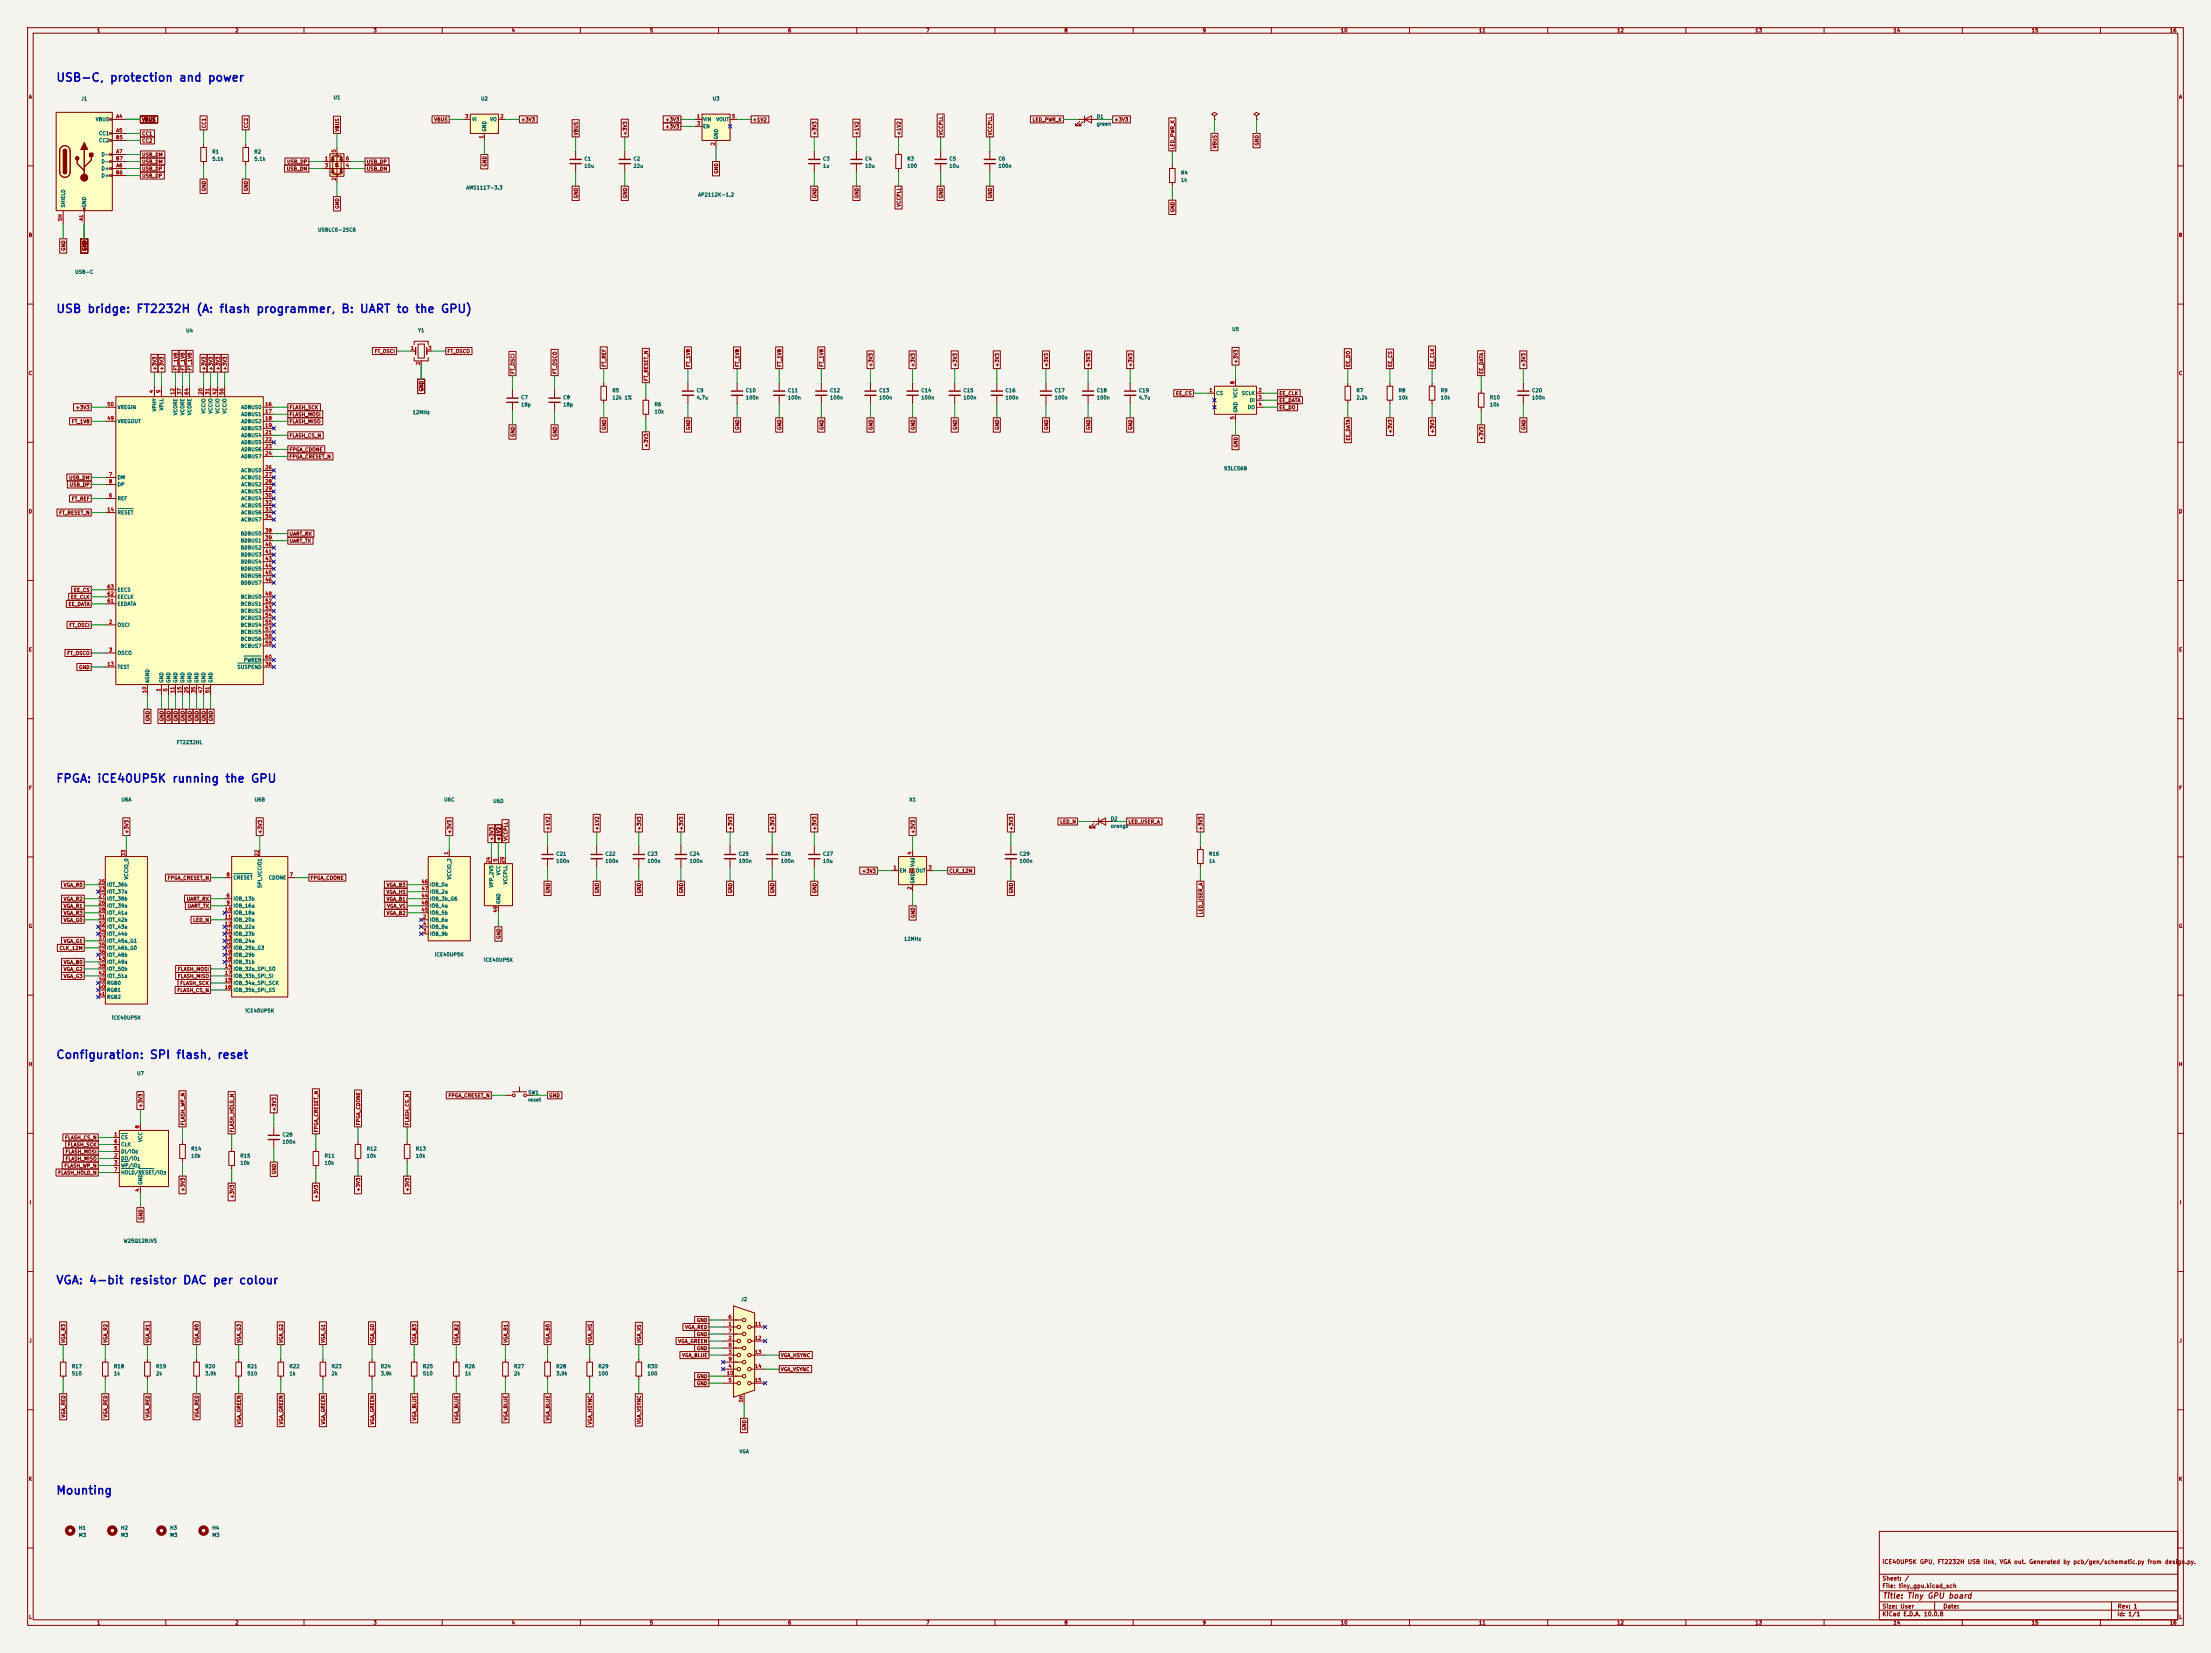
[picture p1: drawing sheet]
<svg xmlns="http://www.w3.org/2000/svg" width="800mm" height="598mm" viewBox="0 0 800 598" stroke-linecap="round" stroke-linejoin="round" font-family="sans-serif">
<defs><g id="words">
<g font-size="3" fill="#0000c2">
<text x="20.1" y="30.3">USB-C, protection and power</text>
<text x="20.1" y="113.9">USB bridge: FT2232H (A: flash programmer, B: UART to the GPU)</text>
<text x="20.1" y="283.9">FPGA: iCE40UP5K running the GPU</text>
<text x="20.1" y="383.8">Configuration: SPI flash, reset</text>
<text x="20.1" y="465.3">VGA: 4-bit resistor DAC per colour</text>
<text x="20.1" y="541.4">Mounting</text>
</g>
<text font-size="2" fill="#840000" x="681" y="578.8">Title: Tiny GPU board</text>
<g font-size="1.5" fill="#840000">
<text x="681" y="566.1">iCE40UP5K GPU, FT2232H USB link, VGA out. Generated by pcb/gen/schematic.py from design.py.</text>
<text x="681" y="574.8">File: tiny_gpu.kicad_sch</text>
<text x="681" y="572.1">Sheet: /</text>
<text x="681" y="585">KiCad E.D.A. 10.0.8</text>
<text x="681" y="582.2">Size: User</text>
<text x="703" y="582.2">Date:</text>
<text x="766" y="585">Id: 1/1</text>
<text x="766" y="582.2">Rev: 1</text>
</g>
<g font-size="1.3" fill="#840000">
<text x="35" y="12">1</text>
<text x="85" y="12">2</text>
<text x="135" y="12">3</text>
<text x="185" y="12">4</text>
<text x="235" y="12">5</text>
<text x="285" y="12">6</text>
<text x="335" y="12">7</text>
<text x="385" y="12">8</text>
<text x="435" y="12">9</text>
<text x="485" y="12">10</text>
<text x="535" y="12">11</text>
<text x="585" y="12">12</text>
<text x="635" y="12">13</text>
<text x="685" y="12">14</text>
<text x="735" y="12">15</text>
<text x="785" y="12">16</text>
<text x="10.3" y="36">A</text>
<text x="788.3" y="36">A</text>
<text x="51.2" y="44.2">VBUS</text>
<text x="74.7" y="46.5" transform="rotate(-90 74.7 46.5)">CC1</text>
<text x="90" y="46.5" transform="rotate(-90 90 46.5)">CC2</text>
<text x="123" y="47.8" transform="rotate(-90 123 47.8)">VBUS</text>
<text x="157" y="44.2">VBUS</text>
<text x="188.4" y="44.2">+3V3</text>
<text x="240.6" y="44.2">+3V3</text>
<text x="240.6" y="46.8">+3V3</text>
<text x="272.2" y="44.2">+1V2</text>
<text x="373.5" y="44.2">LED_PWR_K</text>
<text x="403" y="44.2">+3V3</text>
<text x="51.2" y="49.3">CC1</text>
<text x="51.2" y="51.9">CC2</text>
<text x="209.3" y="49.1" transform="rotate(-90 209.3 49.1)">VBUS</text>
<text x="227.1" y="49.1" transform="rotate(-90 227.1 49.1)">+3V3</text>
<text x="295.7" y="49.1" transform="rotate(-90 295.7 49.1)">+3V3</text>
<text x="310.9" y="49.1" transform="rotate(-90 310.9 49.1)">+1V2</text>
<text x="326.2" y="49.1" transform="rotate(-90 326.2 49.1)">+1V2</text>
<text x="341.4" y="49.1" transform="rotate(-90 341.4 49.1)">VCCPLL</text>
<text x="359.2" y="49.1" transform="rotate(-90 359.2 49.1)">VCCPLL</text>
<text x="440.5" y="53.9" transform="rotate(-90 440.5 53.9)">VBUS</text>
<text x="455.7" y="52.8" transform="rotate(-90 455.7 52.8)">GND</text>
<text x="51.2" y="56.9">USB_DM</text>
<text x="51.2" y="59.5">USB_DM</text>
<text x="103.7" y="59.5">USB_DP</text>
<text x="132.5" y="59.5">USB_DP</text>
<text x="425.2" y="54.2" transform="rotate(-90 425.2 54.2)">LED_PWR_K</text>
<text x="51.2" y="62">USB_DP</text>
<text x="51.2" y="64.6">USB_DP</text>
<text x="103.6" y="62">USB_DM</text>
<text x="132.5" y="62">USB_DM</text>
<text x="176.3" y="60.5" transform="rotate(-90 176.3 60.5)">GND</text>
<text x="260.1" y="63" transform="rotate(-90 260.1 63)">GND</text>
<text x="74.7" y="69.4" transform="rotate(-90 74.7 69.4)">GND</text>
<text x="90" y="69.4" transform="rotate(-90 90 69.4)">GND</text>
<text x="209.3" y="71.9" transform="rotate(-90 209.3 71.9)">GND</text>
<text x="227.1" y="71.9" transform="rotate(-90 227.1 71.9)">GND</text>
<text x="295.7" y="71.9" transform="rotate(-90 295.7 71.9)">GND</text>
<text x="310.9" y="71.9" transform="rotate(-90 310.9 71.9)">GND</text>
<text x="341.4" y="71.9" transform="rotate(-90 341.4 71.9)">GND</text>
<text x="359.2" y="71.9" transform="rotate(-90 359.2 71.9)">GND</text>
<text x="123" y="75.7" transform="rotate(-90 123 75.7)">GND</text>
<text x="326.2" y="75" transform="rotate(-90 326.2 75)">VCCPLL</text>
<text x="425.2" y="77" transform="rotate(-90 425.2 77)">GND</text>
<text x="10.2" y="86">B</text>
<text x="788.2" y="86">B</text>
<text x="23.9" y="90.9" transform="rotate(-90 23.9 90.9)">GND</text>
<text x="31.5" y="90.9" transform="rotate(-90 31.5 90.9)">GND</text>
<text x="135.4" y="128.1">FT_OSCI</text>
<text x="161.7" y="128.1">FT_OSCO</text>
<text x="448.1" y="131.6" transform="rotate(-90 448.1 131.6)">+3V3</text>
<text x="10.2" y="136">C</text>
<text x="56.9" y="134.2" transform="rotate(-90 56.9 134.2)">+3V3</text>
<text x="59.5" y="134.2" transform="rotate(-90 59.5 134.2)">+3V3</text>
<text x="64.6" y="134.2" transform="rotate(-90 64.6 134.2)">FT_1V8</text>
<text x="67.1" y="134.2" transform="rotate(-90 67.1 134.2)">FT_1V8</text>
<text x="69.6" y="134.2" transform="rotate(-90 69.6 134.2)">FT_1V8</text>
<text x="74.7" y="134.2" transform="rotate(-90 74.7 134.2)">+3V3</text>
<text x="77.3" y="134.2" transform="rotate(-90 77.3 134.2)">+3V3</text>
<text x="79.8" y="134.2" transform="rotate(-90 79.8 134.2)">+3V3</text>
<text x="82.3" y="134.2" transform="rotate(-90 82.3 134.2)">+3V3</text>
<text x="186.5" y="135.4" transform="rotate(-90 186.5 135.4)">FT_OSCI</text>
<text x="201.7" y="135.4" transform="rotate(-90 201.7 135.4)">FT_OSCO</text>
<text x="219.5" y="132.9" transform="rotate(-90 219.5 132.9)">FT_REF</text>
<text x="234.7" y="138" transform="rotate(-90 234.7 138)">FT_RESET_N</text>
<text x="250" y="132.9" transform="rotate(-90 250 132.9)">FT_1V8</text>
<text x="267.8" y="132.9" transform="rotate(-90 267.8 132.9)">FT_1V8</text>
<text x="283" y="132.9" transform="rotate(-90 283 132.9)">FT_1V8</text>
<text x="298.2" y="132.9" transform="rotate(-90 298.2 132.9)">FT_1V8</text>
<text x="316" y="132.9" transform="rotate(-90 316 132.9)">+3V3</text>
<text x="331.3" y="132.9" transform="rotate(-90 331.3 132.9)">+3V3</text>
<text x="346.5" y="132.9" transform="rotate(-90 346.5 132.9)">+3V3</text>
<text x="361.7" y="132.9" transform="rotate(-90 361.7 132.9)">+3V3</text>
<text x="379.5" y="132.9" transform="rotate(-90 379.5 132.9)">+3V3</text>
<text x="394.8" y="132.9" transform="rotate(-90 394.8 132.9)">+3V3</text>
<text x="410" y="132.9" transform="rotate(-90 410 132.9)">+3V3</text>
<text x="488.7" y="132.9" transform="rotate(-90 488.7 132.9)">EE_DO</text>
<text x="504" y="132.9" transform="rotate(-90 504 132.9)">EE_CS</text>
<text x="519.2" y="132.9" transform="rotate(-90 519.2 132.9)">EE_CLK</text>
<text x="537" y="135.4" transform="rotate(-90 537 135.4)">EE_DATA</text>
<text x="552.2" y="132.9" transform="rotate(-90 552.2 132.9)">+3V3</text>
<text x="788.2" y="136">C</text>
<text x="153.5" y="141.7" transform="rotate(-90 153.5 141.7)">GND</text>
<text x="425.4" y="143.3">EE_CS</text>
<text x="462.7" y="143.3">EE_CLK</text>
<text x="27.2" y="148.4">+3V3</text>
<text x="104.6" y="148.4">FLASH_SCK</text>
<text x="462.7" y="145.8">EE_DATA</text>
<text x="462.7" y="148.4">EE_DO</text>
<text x="25.8" y="153.5">FT_1V8</text>
<text x="104.6" y="150.9">FLASH_MOSI</text>
<text x="104.6" y="153.5">FLASH_MISO</text>
<text x="219.5" y="155.7" transform="rotate(-90 219.5 155.7)">GND</text>
<text x="250" y="155.7" transform="rotate(-90 250 155.7)">GND</text>
<text x="267.8" y="155.7" transform="rotate(-90 267.8 155.7)">GND</text>
<text x="283" y="155.7" transform="rotate(-90 283 155.7)">GND</text>
<text x="298.2" y="155.7" transform="rotate(-90 298.2 155.7)">GND</text>
<text x="316" y="155.7" transform="rotate(-90 316 155.7)">GND</text>
<text x="331.3" y="155.7" transform="rotate(-90 331.3 155.7)">GND</text>
<text x="346.5" y="155.7" transform="rotate(-90 346.5 155.7)">GND</text>
<text x="361.7" y="155.7" transform="rotate(-90 361.7 155.7)">GND</text>
<text x="379.5" y="155.7" transform="rotate(-90 379.5 155.7)">GND</text>
<text x="394.8" y="155.7" transform="rotate(-90 394.8 155.7)">GND</text>
<text x="410" y="155.7" transform="rotate(-90 410 155.7)">GND</text>
<text x="552.2" y="155.7" transform="rotate(-90 552.2 155.7)">GND</text>
<text x="104.6" y="158.5">FLASH_CS_N</text>
<text x="186.5" y="158.3" transform="rotate(-90 186.5 158.3)">GND</text>
<text x="201.7" y="158.3" transform="rotate(-90 201.7 158.3)">GND</text>
<text x="488.7" y="159.5" transform="rotate(-90 488.7 159.5)">EE_DATA</text>
<text x="504" y="156.9" transform="rotate(-90 504 156.9)">+3V3</text>
<text x="519.2" y="156.9" transform="rotate(-90 519.2 156.9)">+3V3</text>
<text x="537" y="159.5" transform="rotate(-90 537 159.5)">+3V3</text>
<text x="104.6" y="163.6">FPGA_CDONE</text>
<text x="104.6" y="166.2">FPGA_CRESET_N</text>
<text x="234.7" y="162" transform="rotate(-90 234.7 162)">+3V3</text>
<text x="448.1" y="162.1" transform="rotate(-90 448.1 162.1)">GND</text>
<text x="24.8" y="173.8">USB_DM</text>
<text x="25" y="176.3">USB_DP</text>
<text x="10.2" y="186">D</text>
<text x="25.8" y="181.4">FT_REF</text>
<text x="788.2" y="186">D</text>
<text x="21.2" y="186.5">FT_RESET_N</text>
<text x="104.6" y="194.1">UART_RX</text>
<text x="104.6" y="196.6">UART_TX</text>
<text x="26.6" y="214.4">EE_CS</text>
<text x="24.6" y="219.5">EE_DATA</text>
<text x="25.5" y="217">EE_CLK</text>
<text x="24.9" y="227.1">FT_OSCI</text>
<text x="10.3" y="236">E</text>
<text x="24.2" y="237.3">FT_OSCO</text>
<text x="788.3" y="236">E</text>
<text x="28.4" y="242.4">GND</text>
<text x="54.4" y="261.1" transform="rotate(-90 54.4 261.1)">GND</text>
<text x="59.5" y="261.1" transform="rotate(-90 59.5 261.1)">GND</text>
<text x="62" y="261.1" transform="rotate(-90 62 261.1)">GND</text>
<text x="64.6" y="261.1" transform="rotate(-90 64.6 261.1)">GND</text>
<text x="67.1" y="261.1" transform="rotate(-90 67.1 261.1)">GND</text>
<text x="69.6" y="261.1" transform="rotate(-90 69.6 261.1)">GND</text>
<text x="72.2" y="261.1" transform="rotate(-90 72.2 261.1)">GND</text>
<text x="74.7" y="261.1" transform="rotate(-90 74.7 261.1)">GND</text>
<text x="77.3" y="261.1" transform="rotate(-90 77.3 261.1)">GND</text>
<text x="10.3" y="286">F</text>
<text x="788.3" y="286">F</text>
<text x="383.4" y="298.2">LED_N</text>
<text x="408.1" y="298.2">LED_USER_A</text>
<text x="46.8" y="301.8" transform="rotate(-90 46.8 301.8)">+3V3</text>
<text x="95" y="301.8" transform="rotate(-90 95 301.8)">+3V3</text>
<text x="163.6" y="301.8" transform="rotate(-90 163.6 301.8)">+3V3</text>
<text x="178.9" y="304.4" transform="rotate(-90 178.9 304.4)">+3V3</text>
<text x="181.4" y="304.4" transform="rotate(-90 181.4 304.4)">+1V2</text>
<text x="183.9" y="304.4" transform="rotate(-90 183.9 304.4)">VCCPLL</text>
<text x="199.2" y="300.5" transform="rotate(-90 199.2 300.5)">+1V2</text>
<text x="217" y="300.5" transform="rotate(-90 217 300.5)">+1V2</text>
<text x="232.2" y="300.5" transform="rotate(-90 232.2 300.5)">+3V3</text>
<text x="247.4" y="300.5" transform="rotate(-90 247.4 300.5)">+3V3</text>
<text x="265.2" y="300.5" transform="rotate(-90 265.2 300.5)">+3V3</text>
<text x="280.5" y="300.5" transform="rotate(-90 280.5 300.5)">+3V3</text>
<text x="295.7" y="300.5" transform="rotate(-90 295.7 300.5)">+3V3</text>
<text x="331.3" y="301.8" transform="rotate(-90 331.3 301.8)">+3V3</text>
<text x="366.8" y="300.5" transform="rotate(-90 366.8 300.5)">+3V3</text>
<text x="435.4" y="300.5" transform="rotate(-90 435.4 300.5)">+3V3</text>
<text x="311.7" y="316">+3V3</text>
<text x="343.3" y="316">CLK_12M</text>
<text x="22.9" y="321.1">VGA_R0</text>
<text x="60.5" y="318.6">FPGA_CRESET_N</text>
<text x="112.2" y="318.6">FPGA_CDONE</text>
<text x="139.7" y="323.6">VGA_HS</text>
<text x="139.7" y="321.1">VGA_B3</text>
<text x="199.2" y="323.4" transform="rotate(-90 199.2 323.4)">GND</text>
<text x="217" y="323.4" transform="rotate(-90 217 323.4)">GND</text>
<text x="232.2" y="323.4" transform="rotate(-90 232.2 323.4)">GND</text>
<text x="247.4" y="323.4" transform="rotate(-90 247.4 323.4)">GND</text>
<text x="265.2" y="323.4" transform="rotate(-90 265.2 323.4)">GND</text>
<text x="280.5" y="323.4" transform="rotate(-90 280.5 323.4)">GND</text>
<text x="295.7" y="323.4" transform="rotate(-90 295.7 323.4)">GND</text>
<text x="366.8" y="323.4" transform="rotate(-90 366.8 323.4)">GND</text>
<text x="22.9" y="328.7">VGA_R1</text>
<text x="22.9" y="326.2">VGA_R2</text>
<text x="67.4" y="326.2">UART_RX</text>
<text x="67.7" y="328.7">UART_TX</text>
<text x="139.7" y="326.2">VGA_B1</text>
<text x="139.9" y="328.7">VGA_VS</text>
<text x="10.2" y="336">G</text>
<text x="22.9" y="331.3">VGA_R3</text>
<text x="22.9" y="333.8">VGA_G0</text>
<text x="69.8" y="333.8">LED_N</text>
<text x="139.7" y="331.3">VGA_B2</text>
<text x="331.3" y="332.2" transform="rotate(-90 331.3 332.2)">GND</text>
<text x="435.4" y="330.9" transform="rotate(-90 435.4 330.9)">LED_USER_A</text>
<text x="788.2" y="336">G</text>
<text x="22.9" y="341.4">VGA_G1</text>
<text x="181.4" y="339.9" transform="rotate(-90 181.4 339.9)">GND</text>
<text x="21.4" y="344">CLK_12M</text>
<text x="22.9" y="351.6">VGA_G2</text>
<text x="22.9" y="349">VGA_B0</text>
<text x="64.2" y="351.6">FLASH_MOSI</text>
<text x="22.9" y="354.1">VGA_G3</text>
<text x="64" y="359.2">FLASH_CS_N</text>
<text x="64.2" y="354.1">FLASH_MISO</text>
<text x="65" y="356.7">FLASH_SCK</text>
<text x="10.2" y="386">H</text>
<text x="788.2" y="386">H</text>
<text x="51.9" y="400.9" transform="rotate(-90 51.9 400.9)">+3V3</text>
<text x="162.1" y="397.3">FPGA_CRESET_N</text>
<text x="198.6" y="397.3">GND</text>
<text x="67.1" y="407.2" transform="rotate(-90 67.1 407.2)">FLASH_WP_N</text>
<text x="100.1" y="402.1" transform="rotate(-90 100.1 402.1)">+3V3</text>
<text x="130.6" y="407.2" transform="rotate(-90 130.6 407.2)">FPGA_CDONE</text>
<text x="148.4" y="407.2" transform="rotate(-90 148.4 407.2)">FLASH_CS_N</text>
<text x="23.4" y="412.5">FLASH_CS_N</text>
<text x="84.9" y="409.8" transform="rotate(-90 84.9 409.8)">FLASH_HOLD_N</text>
<text x="115.4" y="409.8" transform="rotate(-90 115.4 409.8)">FPGA_CRESET_N</text>
<text x="23.5" y="417.6">FLASH_MOSI</text>
<text x="24.4" y="415.1">FLASH_SCK</text>
<text x="20.9" y="425.2">FLASH_HOLD_N</text>
<text x="23.1" y="422.7">FLASH_WP_N</text>
<text x="23.5" y="420.2">FLASH_MISO</text>
<text x="100.1" y="425" transform="rotate(-90 100.1 425)">GND</text>
<text x="67.1" y="431.2" transform="rotate(-90 67.1 431.2)">+3V3</text>
<text x="130.6" y="431.2" transform="rotate(-90 130.6 431.2)">+3V3</text>
<text x="148.4" y="431.2" transform="rotate(-90 148.4 431.2)">+3V3</text>
<text x="10.6" y="436">I</text>
<text x="84.9" y="433.8" transform="rotate(-90 84.9 433.8)">+3V3</text>
<text x="115.4" y="433.8" transform="rotate(-90 115.4 433.8)">+3V3</text>
<text x="788.6" y="436">I</text>
<text x="51.9" y="441.5" transform="rotate(-90 51.9 441.5)">GND</text>
<text x="252" y="478.6">GND</text>
<text x="10.4" y="486">J</text>
<text x="23.9" y="486" transform="rotate(-90 23.9 486)">VGA_R3</text>
<text x="39.2" y="486" transform="rotate(-90 39.2 486)">VGA_R2</text>
<text x="54.4" y="486" transform="rotate(-90 54.4 486)">VGA_R1</text>
<text x="72.2" y="486" transform="rotate(-90 72.2 486)">VGA_R0</text>
<text x="87.4" y="486" transform="rotate(-90 87.4 486)">VGA_G3</text>
<text x="102.7" y="486" transform="rotate(-90 102.7 486)">VGA_G2</text>
<text x="117.9" y="486" transform="rotate(-90 117.9 486)">VGA_G1</text>
<text x="135.7" y="486" transform="rotate(-90 135.7 486)">VGA_G0</text>
<text x="150.9" y="486" transform="rotate(-90 150.9 486)">VGA_B3</text>
<text x="166.2" y="486" transform="rotate(-90 166.2 486)">VGA_B2</text>
<text x="183.9" y="486" transform="rotate(-90 183.9 486)">VGA_B1</text>
<text x="199.2" y="486" transform="rotate(-90 199.2 486)">VGA_B0</text>
<text x="214.4" y="486" transform="rotate(-90 214.4 486)">VGA_HS</text>
<text x="232.2" y="486" transform="rotate(-90 232.2 486)">VGA_VS</text>
<text x="247.7" y="481.1">VGA_RED</text>
<text x="252" y="483.7">GND</text>
<text x="788.4" y="486">J</text>
<text x="245.3" y="486.2">VGA_GREEN</text>
<text x="246.6" y="491.3">VGA_BLUE</text>
<text x="252" y="488.7">GND</text>
<text x="282.4" y="491.3">VGA_HSYNC</text>
<text x="282.4" y="496.4">VGA_VSYNC</text>
<text x="252" y="501.4">GND</text>
<text x="252" y="498.9">GND</text>
<text x="23.9" y="513" transform="rotate(-90 23.9 513)">VGA_RED</text>
<text x="39.2" y="513" transform="rotate(-90 39.2 513)">VGA_RED</text>
<text x="54.4" y="513" transform="rotate(-90 54.4 513)">VGA_RED</text>
<text x="72.2" y="513" transform="rotate(-90 72.2 513)">VGA_RED</text>
<text x="87.4" y="515.5" transform="rotate(-90 87.4 515.5)">VGA_GREEN</text>
<text x="102.7" y="515.5" transform="rotate(-90 102.7 515.5)">VGA_GREEN</text>
<text x="117.9" y="515.5" transform="rotate(-90 117.9 515.5)">VGA_GREEN</text>
<text x="135.7" y="515.5" transform="rotate(-90 135.7 515.5)">VGA_GREEN</text>
<text x="150.9" y="514.1" transform="rotate(-90 150.9 514.1)">VGA_BLUE</text>
<text x="166.2" y="514.1" transform="rotate(-90 166.2 514.1)">VGA_BLUE</text>
<text x="183.9" y="514.1" transform="rotate(-90 183.9 514.1)">VGA_BLUE</text>
<text x="199.2" y="514.1" transform="rotate(-90 199.2 514.1)">VGA_BLUE</text>
<text x="214.4" y="515.5" transform="rotate(-90 214.4 515.5)">VGA_HSYNC</text>
<text x="232.2" y="515.3" transform="rotate(-90 232.2 515.3)">VGA_VSYNC</text>
<text x="270.3" y="517.7" transform="rotate(-90 270.3 517.7)">GND</text>
<text x="10.2" y="536">K</text>
<text x="788.2" y="536">K</text>
<text x="10.3" y="586">L</text>
<text x="35" y="588">1</text>
<text x="85" y="588">2</text>
<text x="135" y="588">3</text>
<text x="185" y="588">4</text>
<text x="235" y="588">5</text>
<text x="285" y="588">6</text>
<text x="335" y="588">7</text>
<text x="385" y="588">8</text>
<text x="435" y="588">9</text>
<text x="485" y="588">10</text>
<text x="535" y="588">11</text>
<text x="585" y="588">12</text>
<text x="635" y="588">13</text>
<text x="685" y="588">14</text>
<text x="735" y="588">15</text>
<text x="785" y="588">16</text>
<text x="788.3" y="586">L</text>
</g>
<g font-size="1.3" fill="#006464">
<text x="29.3" y="36.7">J1</text>
<text x="120.5" y="36.2">U1</text>
<text x="173.9" y="36.7">U2</text>
<text x="257.7" y="36.7">U3</text>
<text x="34.5" y="44.2">VBUS</text>
<text x="170.7" y="44.2">VI</text>
<text x="176.2" y="47.8" transform="rotate(-90 176.2 47.8)">GND</text>
<text x="177.2" y="44.2">VO</text>
<text x="254.2" y="44.2">VIN</text>
<text x="254.2" y="46.7">EN</text>
<text x="259" y="44.2">VOUT</text>
<text x="396.7" y="43.2">D1</text>
<text x="396.7" y="45.8">green</text>
<text x="35.6" y="49.2">CC1</text>
<text x="35.6" y="51.8">CC2</text>
<text x="260" y="50.6" transform="rotate(-90 260 50.6)">GND</text>
<text x="36.6" y="56.9">D-</text>
<text x="36.6" y="59.4">D-</text>
<text x="76.6" y="55.9">R1</text>
<text x="76.6" y="58.5">5.1k</text>
<text x="91.9" y="55.9">R2</text>
<text x="91.9" y="58.5">5.1k</text>
<text x="211.3" y="58.4">C1</text>
<text x="229" y="58.4">C2</text>
<text x="297.6" y="58.4">C3</text>
<text x="312.9" y="58.4">C4</text>
<text x="328.1" y="58.4">R3</text>
<text x="343.3" y="58.4">C5</text>
<text x="361.1" y="58.4">C6</text>
<text x="36.6" y="61.9">D+</text>
<text x="36.6" y="64.5">D+</text>
<text x="211.3" y="61">10u</text>
<text x="229" y="61">22u</text>
<text x="297.6" y="61">1u</text>
<text x="312.9" y="61">10u</text>
<text x="328.1" y="61">100</text>
<text x="343.3" y="61">10u</text>
<text x="361.1" y="61">100n</text>
<text x="427.2" y="63.5">R4</text>
<text x="168.5" y="68.9">AMS1117-3.3</text>
<text x="252.4" y="71.4">AP2112K-1.2</text>
<text x="427.2" y="66.1">1k</text>
<text x="23.8" y="75.2" transform="rotate(-90 23.8 75.2)">SHIELD</text>
<text x="31.4" y="75.2" transform="rotate(-90 31.4 75.2)">GND</text>
<text x="114.9" y="84.1">USBLC6-2SC6</text>
<text x="27" y="99.3">USB-C</text>
<text x="67.2" y="120.6">U4</text>
<text x="151.1" y="120.5">Y1</text>
<text x="445.6" y="120.1">U5</text>
<text x="221.4" y="142.2">R5</text>
<text x="251.9" y="142.2">C9</text>
<text x="269.7" y="142.2">C10</text>
<text x="284.9" y="142.2">C11</text>
<text x="300.2" y="142.2">C12</text>
<text x="317.9" y="142.2">C13</text>
<text x="333.2" y="142.2">C14</text>
<text x="348.4" y="142.2">C15</text>
<text x="363.7" y="142.2">C16</text>
<text x="381.4" y="142.2">C17</text>
<text x="396.7" y="142.2">C18</text>
<text x="411.9" y="142.2">C19</text>
<text x="439.9" y="143.2">CS</text>
<text x="449.1" y="143.2">SCLK</text>
<text x="490.7" y="142.2">R7</text>
<text x="505.9" y="142.2">R8</text>
<text x="521.1" y="142.2">R9</text>
<text x="554.2" y="142.2">C20</text>
<text x="42.4" y="148.3">VREGIN</text>
<text x="56.8" y="149" transform="rotate(-90 56.8 149)">VPHY</text>
<text x="59.4" y="148.7" transform="rotate(-90 59.4 148.7)">VPLL</text>
<text x="74.6" y="149.8" transform="rotate(-90 74.6 149.8)">VCCIO</text>
<text x="77.2" y="149.8" transform="rotate(-90 77.2 149.8)">VCCIO</text>
<text x="79.7" y="149.8" transform="rotate(-90 79.7 149.8)">VCCIO</text>
<text x="82.2" y="149.8" transform="rotate(-90 82.2 149.8)">VCCIO</text>
<text x="87.1" y="148.3">ADBUS0</text>
<text x="188.4" y="144.8">C7</text>
<text x="188.4" y="147.4">18p</text>
<text x="203.6" y="144.8">C8</text>
<text x="203.6" y="147.4">18p</text>
<text x="221.4" y="144.8">12k 1%</text>
<text x="236.7" y="147.3">R6</text>
<text x="236.7" y="149.9">10k</text>
<text x="251.9" y="144.8">4.7u</text>
<text x="269.7" y="144.8">100n</text>
<text x="284.9" y="144.8">100n</text>
<text x="300.2" y="144.8">100n</text>
<text x="317.9" y="144.8">100n</text>
<text x="333.2" y="144.8">100n</text>
<text x="348.4" y="144.8">100n</text>
<text x="363.7" y="144.8">100n</text>
<text x="381.4" y="144.8">100n</text>
<text x="396.7" y="144.8">100n</text>
<text x="411.9" y="144.8">4.7u</text>
<text x="448" y="149.4" transform="rotate(-90 448 149.4)">GND</text>
<text x="448" y="144.1" transform="rotate(-90 448 144.1)">VCC</text>
<text x="451.3" y="148.3">DO</text>
<text x="452" y="145.8">DI</text>
<text x="490.7" y="144.8">2.2k</text>
<text x="505.9" y="144.8">10k</text>
<text x="521.1" y="144.8">10k</text>
<text x="538.9" y="144.8">R10</text>
<text x="538.9" y="147.4">10k</text>
<text x="554.2" y="144.8">100n</text>
<text x="42.4" y="153.4">VREGOUT</text>
<text x="64.5" y="150.4" transform="rotate(-90 64.5 150.4)">VCORE</text>
<text x="67" y="150.4" transform="rotate(-90 67 150.4)">VCORE</text>
<text x="69.5" y="150.4" transform="rotate(-90 69.5 150.4)">VCORE</text>
<text x="87.1" y="150.8">ADBUS1</text>
<text x="87.1" y="153.4">ADBUS2</text>
<text x="87.1" y="155.9">ADBUS3</text>
<text x="149.2" y="150.1">12MHz</text>
<text x="87.1" y="158.5">ADBUS4</text>
<text x="87.1" y="161">ADBUS5</text>
<text x="87.1" y="163.5">ADBUS6</text>
<text x="87.1" y="166.1">ADBUS7</text>
<text x="42.4" y="173.7">DM</text>
<text x="87.1" y="171.2">ACBUS0</text>
<text x="87.1" y="173.7">ACBUS1</text>
<text x="442.7" y="170.5">93LC56B</text>
<text x="42.4" y="176.2">DP</text>
<text x="87.1" y="176.2">ACBUS2</text>
<text x="87.1" y="178.8">ACBUS3</text>
<text x="42.4" y="181.3">REF</text>
<text x="87.1" y="181.3">ACBUS4</text>
<text x="87.1" y="183.9">ACBUS5</text>
<text x="42.4" y="186.4">RESET</text>
<text x="87.1" y="186.4">ACBUS6</text>
<text x="87.1" y="188.9">ACBUS7</text>
<text x="87" y="194">BDBUS0</text>
<text x="87" y="196.6">BDBUS1</text>
<text x="87" y="199.1">BDBUS2</text>
<text x="87" y="201.6">BDBUS3</text>
<text x="87" y="204.2">BDBUS4</text>
<text x="87" y="206.7">BDBUS5</text>
<text x="87" y="209.3">BDBUS6</text>
<text x="42.4" y="214.3">EECS</text>
<text x="87" y="211.8">BDBUS7</text>
<text x="42.4" y="219.4">EEDATA</text>
<text x="42.4" y="216.9">EECLK</text>
<text x="87" y="216.9">BCBUS0</text>
<text x="87" y="219.4">BCBUS1</text>
<text x="87" y="222">BCBUS2</text>
<text x="42.4" y="227">OSCI</text>
<text x="87" y="224.5">BCBUS3</text>
<text x="87" y="227">BCBUS4</text>
<text x="87" y="229.6">BCBUS5</text>
<text x="87" y="232.1">BCBUS6</text>
<text x="42.4" y="237.2">OSCO</text>
<text x="87" y="234.7">BCBUS7</text>
<text x="88" y="239.7">PWREN</text>
<text x="42.4" y="242.3">TEST</text>
<text x="85.7" y="242.3">SUSPEND</text>
<text x="54.3" y="247.2" transform="rotate(-90 54.3 247.2)">AGND</text>
<text x="59.4" y="247.2" transform="rotate(-90 59.4 247.2)">GND</text>
<text x="61.9" y="247.2" transform="rotate(-90 61.9 247.2)">GND</text>
<text x="64.5" y="247.2" transform="rotate(-90 64.5 247.2)">GND</text>
<text x="67" y="247.2" transform="rotate(-90 67 247.2)">GND</text>
<text x="69.5" y="247.2" transform="rotate(-90 69.5 247.2)">GND</text>
<text x="72.1" y="247.2" transform="rotate(-90 72.1 247.2)">GND</text>
<text x="74.6" y="247.2" transform="rotate(-90 74.6 247.2)">GND</text>
<text x="77.2" y="247.2" transform="rotate(-90 77.2 247.2)">GND</text>
<text x="63.8" y="269.5">FT2232HL</text>
<text x="43.8" y="290.2">U6A</text>
<text x="91.9" y="290.2">U6B</text>
<text x="160.5" y="290.2">U6C</text>
<text x="178.3" y="290.8">U6D</text>
<text x="328.9" y="290.2">X1</text>
<text x="401.8" y="297.2">D2</text>
<text x="401.8" y="299.8">orange</text>
<text x="201.1" y="309.9">C21</text>
<text x="218.9" y="309.9">C22</text>
<text x="234.1" y="309.9">C23</text>
<text x="249.4" y="309.9">C24</text>
<text x="267.1" y="309.9">C25</text>
<text x="282.4" y="309.9">C26</text>
<text x="297.6" y="309.9">C27</text>
<text x="368.7" y="309.9">C29</text>
<text x="437.3" y="309.9">R16</text>
<text x="181.3" y="316.8" transform="rotate(-90 181.3 316.8)">VCC</text>
<text x="201.1" y="312.5">100n</text>
<text x="218.9" y="312.5">100n</text>
<text x="234.1" y="312.5">100n</text>
<text x="249.4" y="312.5">100n</text>
<text x="267.1" y="312.5">100n</text>
<text x="282.4" y="312.5">100n</text>
<text x="297.6" y="312.5">10u</text>
<text x="325.3" y="315.9">EN</text>
<text x="331.2" y="313.8" transform="rotate(-90 331.2 313.8)">Vdd</text>
<text x="331.2" y="315.9">OUT</text>
<text x="368.7" y="312.5">100n</text>
<text x="437.3" y="312.5">1k</text>
<text x="38.6" y="323.6">IOT_37a</text>
<text x="38.6" y="321">IOT_36b</text>
<text x="46.7" y="318.4" transform="rotate(-90 46.7 318.4)">VCCIO_0</text>
<text x="84.3" y="318.5">CRESET</text>
<text x="94.9" y="321.4" transform="rotate(-90 94.9 321.4)">SPI_VCCIO1</text>
<text x="97.1" y="318.5">CDONE</text>
<text x="155.4" y="321">IOB_0a</text>
<text x="155.4" y="323.6">IOB_2a</text>
<text x="163.5" y="318.4" transform="rotate(-90 163.5 318.4)">VCCIO_2</text>
<text x="178.8" y="321.3" transform="rotate(-90 178.8 321.3)">VPP_2V5</text>
<text x="183.8" y="320.1" transform="rotate(-90 183.8 320.1)">VCCPLL</text>
<text x="331.2" y="319.8" transform="rotate(-90 331.2 319.8)">GND</text>
<text x="38.6" y="328.6">IOT_39a</text>
<text x="38.6" y="326.1">IOT_38b</text>
<text x="84.3" y="326.1">IOB_13b</text>
<text x="84.3" y="328.6">IOB_16a</text>
<text x="155.4" y="326.1">IOB_3b_G6</text>
<text x="155.4" y="328.6">IOB_4a</text>
<text x="181.3" y="327.2" transform="rotate(-90 181.3 327.2)">GND</text>
<text x="38.6" y="331.2">IOT_41a</text>
<text x="38.6" y="333.7">IOT_42b</text>
<text x="84.3" y="331.2">IOB_18a</text>
<text x="84.3" y="333.7">IOB_20a</text>
<text x="155.4" y="333.7">IOB_6a</text>
<text x="155.4" y="331.2">IOB_5b</text>
<text x="38.6" y="336.3">IOT_43a</text>
<text x="38.6" y="338.8">IOT_44b</text>
<text x="38.6" y="341.3">IOT_45a_G1</text>
<text x="84.3" y="336.3">IOB_22a</text>
<text x="84.3" y="341.3">IOB_24a</text>
<text x="84.3" y="338.8">IOB_23b</text>
<text x="155.4" y="338.8">IOB_9b</text>
<text x="155.4" y="336.3">IOB_8a</text>
<text x="327" y="340.6">12MHz</text>
<text x="38.6" y="343.9">IOT_46b_G0</text>
<text x="38.6" y="346.4">IOT_48b</text>
<text x="84.3" y="346.4">IOB_29b</text>
<text x="84.3" y="343.9">IOB_25b_G3</text>
<text x="157.2" y="346.3">iCE40UP5K</text>
<text x="38.6" y="351.5">IOT_50b</text>
<text x="38.6" y="349">IOT_49a</text>
<text x="84.3" y="351.5">IOB_32a_SPI_SO</text>
<text x="84.3" y="349">IOB_31b</text>
<text x="175" y="348.3">iCE40UP5K</text>
<text x="38.6" y="356.6">RGB0</text>
<text x="38.6" y="359.1">RGB1</text>
<text x="38.6" y="354">IOT_51a</text>
<text x="84.3" y="356.6">IOB_34a_SPI_SCK</text>
<text x="84.3" y="359.1">IOB_35b_SPI_SS</text>
<text x="84.3" y="354">IOB_33b_SPI_SI</text>
<text x="38.6" y="361.7">RGB2</text>
<text x="40.3" y="369.2">iCE40UP5K</text>
<text x="88.6" y="366.6">iCE40UP5K</text>
<text x="49.4" y="389.3">U7</text>
<text x="190.9" y="396.2">SW1</text>
<text x="190.9" y="398.8">reset</text>
<text x="43.7" y="412.5">CS</text>
<text x="51.8" y="413.3" transform="rotate(-90 51.8 413.3)">VCC</text>
<text x="102" y="411.5">C28</text>
<text x="43.7" y="417.5">DI/IO</text>
<text x="43.7" y="415">CLK</text>
<text x="69" y="416.5">R14</text>
<text x="69" y="419.1">10k</text>
<text x="86.8" y="419.1">R15</text>
<text x="102" y="414.1">100n</text>
<text x="117.3" y="419.1">R11</text>
<text x="132.5" y="416.5">R12</text>
<text x="132.5" y="419.1">10k</text>
<text x="150.3" y="416.5">R13</text>
<text x="150.3" y="419.1">10k</text>
<text x="43.7" y="420.1">DO/IO</text>
<text x="43.7" y="422.6">WP/IO</text>
<text x="43.7" y="425.2">HOLD/RESET/IO</text>
<text x="86.8" y="421.7">10k</text>
<text x="117.3" y="421.7">10k</text>
<text x="51.8" y="428.8" transform="rotate(-90 51.8 428.8)">GND</text>
<text x="44.6" y="449.9">W25Q128JVS</text>
<text x="268" y="471">J2</text>
<text x="25.8" y="495.3">R17</text>
<text x="25.8" y="497.9">510</text>
<text x="41.1" y="495.3">R18</text>
<text x="41.1" y="497.9">1k</text>
<text x="56.3" y="495.3">R19</text>
<text x="56.3" y="497.9">2k</text>
<text x="74.1" y="495.3">R20</text>
<text x="74.1" y="497.9">3.9k</text>
<text x="89.3" y="495.3">R21</text>
<text x="89.3" y="497.9">510</text>
<text x="104.6" y="495.3">R22</text>
<text x="104.6" y="497.9">1k</text>
<text x="119.8" y="495.3">R23</text>
<text x="119.8" y="497.9">2k</text>
<text x="137.6" y="495.3">R24</text>
<text x="137.6" y="497.9">3.9k</text>
<text x="152.8" y="495.3">R25</text>
<text x="152.8" y="497.9">510</text>
<text x="168.1" y="495.3">R26</text>
<text x="168.1" y="497.9">1k</text>
<text x="185.9" y="495.3">R27</text>
<text x="185.9" y="497.9">2k</text>
<text x="201.1" y="495.3">R28</text>
<text x="201.1" y="497.9">3.9k</text>
<text x="216.3" y="495.3">R29</text>
<text x="216.3" y="497.9">100</text>
<text x="234.1" y="495.3">R30</text>
<text x="234.1" y="497.9">100</text>
<text x="267.4" y="526.1">VGA</text>
<text x="28.4" y="553.7">H1</text>
<text x="28.4" y="556.3">M3</text>
<text x="43.6" y="553.7">H2</text>
<text x="43.6" y="556.3">M3</text>
<text x="61.4" y="553.7">H3</text>
<text x="61.4" y="556.3">M3</text>
<text x="76.6" y="553.7">H4</text>
<text x="76.6" y="556.3">M3</text>
</g>
<g font-size="1.3" fill="#a90000">
<text x="41.9" y="43.1">A4</text>
<text x="168.2" y="43.1">3</text>
<text x="180.9" y="43.1">2</text>
<text x="252" y="43.1">1</text>
<text x="252" y="45.6">3</text>
<text x="264.7" y="43.1">5</text>
<text x="41.8" y="50.7">B5</text>
<text x="41.9" y="48.1">A5</text>
<text x="175.1" y="50.3" transform="rotate(-90 175.1 50.3)">1</text>
<text x="258.9" y="52.8" transform="rotate(-90 258.9 52.8)">2</text>
<text x="41.8" y="58.3">B7</text>
<text x="41.9" y="55.8">A7</text>
<text x="117.4" y="58.3">1</text>
<text x="121.8" y="55.4" transform="rotate(-90 121.8 55.4)">5</text>
<text x="125" y="58.3">6</text>
<text x="41.8" y="63.4">B6</text>
<text x="41.9" y="60.8">A6</text>
<text x="117.4" y="60.8">3</text>
<text x="121.8" y="65.5" transform="rotate(-90 121.8 65.5)">2</text>
<text x="125" y="60.8">4</text>
<text x="22.7" y="80.1" transform="rotate(-90 22.7 80.1)">SH</text>
<text x="30.3" y="80" transform="rotate(-90 30.3 80)">A1</text>
<text x="148.5" y="126.9">1</text>
<text x="154.8" y="126.9">3</text>
<text x="152.3" y="132.2" transform="rotate(-90 152.3 132.2)">2</text>
<text x="55.7" y="142.3" transform="rotate(-90 55.7 142.3)">4</text>
<text x="58.3" y="142.3" transform="rotate(-90 58.3 142.3)">9</text>
<text x="63.4" y="142.9" transform="rotate(-90 63.4 142.9)">12</text>
<text x="65.9" y="142.9" transform="rotate(-90 65.9 142.9)">37</text>
<text x="68.4" y="142.9" transform="rotate(-90 68.4 142.9)">64</text>
<text x="73.5" y="142.9" transform="rotate(-90 73.5 142.9)">20</text>
<text x="76.1" y="142.9" transform="rotate(-90 76.1 142.9)">31</text>
<text x="78.6" y="142.9" transform="rotate(-90 78.6 142.9)">42</text>
<text x="81.1" y="142.9" transform="rotate(-90 81.1 142.9)">56</text>
<text x="437.4" y="142.1">1</text>
<text x="446.9" y="139.2" transform="rotate(-90 446.9 139.2)">8</text>
<text x="455.2" y="142.1">2</text>
<text x="38.7" y="147.2">50</text>
<text x="95.8" y="147.2">16</text>
<text x="95.8" y="149.7">17</text>
<text x="455.2" y="144.7">3</text>
<text x="455.2" y="147.2">4</text>
<text x="38.7" y="152.3">49</text>
<text x="95.8" y="152.3">18</text>
<text x="95.8" y="154.8">19</text>
<text x="446.9" y="151.9" transform="rotate(-90 446.9 151.9)">5</text>
<text x="95.8" y="157.4">21</text>
<text x="95.8" y="159.9">22</text>
<text x="95.8" y="162.4">23</text>
<text x="95.8" y="165">24</text>
<text x="39.3" y="172.6">7</text>
<text x="95.8" y="170.1">26</text>
<text x="95.8" y="172.6">27</text>
<text x="39.3" y="175.1">8</text>
<text x="95.8" y="175.1">28</text>
<text x="95.8" y="177.7">29</text>
<text x="38.7" y="185.3">14</text>
<text x="39.3" y="180.2">6</text>
<text x="95.8" y="180.2">30</text>
<text x="95.8" y="182.8">32</text>
<text x="95.8" y="185.3">33</text>
<text x="95.8" y="187.8">34</text>
<text x="95.8" y="192.9">38</text>
<text x="95.8" y="195.5">39</text>
<text x="95.8" y="198">40</text>
<text x="95.8" y="200.5">41</text>
<text x="95.8" y="203.1">43</text>
<text x="95.8" y="205.6">44</text>
<text x="95.8" y="208.2">45</text>
<text x="38.7" y="215.8">62</text>
<text x="38.7" y="213.2">63</text>
<text x="95.8" y="210.7">46</text>
<text x="95.8" y="215.8">48</text>
<text x="38.7" y="218.3">61</text>
<text x="95.8" y="218.3">52</text>
<text x="95.8" y="220.9">53</text>
<text x="39.3" y="225.9">2</text>
<text x="95.8" y="223.4">54</text>
<text x="95.8" y="225.9">55</text>
<text x="95.8" y="228.5">57</text>
<text x="95.8" y="231">58</text>
<text x="95.8" y="233.6">59</text>
<text x="39.3" y="236.1">3</text>
<text x="95.8" y="238.6">60</text>
<text x="38.7" y="241.2">13</text>
<text x="95.8" y="241.2">36</text>
<text x="53.2" y="250.9" transform="rotate(-90 53.2 250.9)">10</text>
<text x="58.3" y="250.3" transform="rotate(-90 58.3 250.3)">1</text>
<text x="60.8" y="250.3" transform="rotate(-90 60.8 250.3)">5</text>
<text x="63.4" y="250.9" transform="rotate(-90 63.4 250.9)">11</text>
<text x="65.9" y="250.9" transform="rotate(-90 65.9 250.9)">15</text>
<text x="68.4" y="250.9" transform="rotate(-90 68.4 250.9)">25</text>
<text x="71" y="250.9" transform="rotate(-90 71 250.9)">35</text>
<text x="73.5" y="250.9" transform="rotate(-90 73.5 250.9)">47</text>
<text x="76.1" y="250.9" transform="rotate(-90 76.1 250.9)">51</text>
<text x="45.6" y="310" transform="rotate(-90 45.6 310)">33</text>
<text x="93.8" y="310" transform="rotate(-90 93.8 310)">22</text>
<text x="162.4" y="309.4" transform="rotate(-90 162.4 309.4)">1</text>
<text x="180.2" y="311.9" transform="rotate(-90 180.2 311.9)">5</text>
<text x="330.1" y="309.4" transform="rotate(-90 330.1 309.4)">4</text>
<text x="81.8" y="317.4">8</text>
<text x="104.7" y="317.4">7</text>
<text x="177.7" y="312.5" transform="rotate(-90 177.7 312.5)">24</text>
<text x="182.7" y="312.5" transform="rotate(-90 182.7 312.5)">29</text>
<text x="323.1" y="314.8">1</text>
<text x="335.8" y="314.8">3</text>
<text x="35.5" y="322.5">23</text>
<text x="35.5" y="319.9">25</text>
<text x="152.3" y="319.9">46</text>
<text x="152.3" y="322.5">47</text>
<text x="330.1" y="322.1" transform="rotate(-90 330.1 322.1)">2</text>
<text x="35.5" y="327.5">26</text>
<text x="35.5" y="325">27</text>
<text x="81.8" y="325">6</text>
<text x="81.8" y="327.5">9</text>
<text x="152.3" y="325">44</text>
<text x="152.3" y="327.5">48</text>
<text x="35.5" y="330.1">28</text>
<text x="35.5" y="332.6">31</text>
<text x="35.5" y="335.2">32</text>
<text x="81.2" y="330.1">10</text>
<text x="81.2" y="332.6">11</text>
<text x="81.2" y="335.2">12</text>
<text x="152.3" y="330.1">45</text>
<text x="152.9" y="332.6">2</text>
<text x="152.9" y="335.2">4</text>
<text x="180.2" y="330.3" transform="rotate(-90 180.2 330.3)">49</text>
<text x="35.5" y="337.7">34</text>
<text x="35.5" y="340.2">37</text>
<text x="81.2" y="340.2">13</text>
<text x="81.2" y="337.7">21</text>
<text x="152.9" y="337.7">3</text>
<text x="35.5" y="342.8">35</text>
<text x="35.5" y="345.3">36</text>
<text x="35.5" y="347.9">43</text>
<text x="81.2" y="347.9">18</text>
<text x="81.2" y="345.3">19</text>
<text x="81.2" y="342.8">20</text>
<text x="35.5" y="350.4">38</text>
<text x="35.5" y="352.9">42</text>
<text x="81.2" y="350.4">14</text>
<text x="81.2" y="352.9">17</text>
<text x="35.5" y="355.5">39</text>
<text x="35.5" y="358">40</text>
<text x="81.2" y="355.5">15</text>
<text x="81.2" y="358">16</text>
<text x="35.5" y="360.6">41</text>
<text x="41.2" y="411.4">1</text>
<text x="41.2" y="413.9">6</text>
<text x="50.7" y="408.4" transform="rotate(-90 50.7 408.4)">8</text>
<text x="41.2" y="419">2</text>
<text x="41.2" y="416.4">5</text>
<text x="41.2" y="421.5">3</text>
<text x="41.2" y="424.1">7</text>
<text x="50.7" y="431.3" transform="rotate(-90 50.7 431.3)">4</text>
<text x="263.4" y="479.9">1</text>
<text x="263.4" y="477.4">6</text>
<text x="273" y="479.9">11</text>
<text x="263.4" y="485">2</text>
<text x="263.4" y="482.5">7</text>
<text x="273" y="485">12</text>
<text x="263.4" y="490.1">3</text>
<text x="263.4" y="487.6">8</text>
<text x="273" y="490.1">13</text>
<text x="262.8" y="497.7">10</text>
<text x="263.4" y="495.2">4</text>
<text x="263.4" y="492.6">9</text>
<text x="273" y="495.2">14</text>
<text x="263.4" y="500.3">5</text>
<text x="273" y="500.3">15</text>
<text x="269.1" y="507.5" transform="rotate(-90 269.1 507.5)">SH</text>
</g>
<g font-size="1" fill="#006464">
<text x="48.8" y="417.6">0</text>
<text x="49.6" y="420.1">1</text>
<text x="49.7" y="422.7">2</text>
<text x="59" y="425.2">3</text>
</g>
</g></defs>
<path d="M0 0h800v598h-800z" fill="#f5f4ef" stroke="#f5f4ef" stroke-width=".36"/>
<g fill="none" stroke="#840000" stroke-width=".36">
<path d="M10 10h780v578h-780zM12 12h776v574h-776zM60 10v2M110 10v2M160 10v2M210 10v2M260 10v2M310 10v2M360 10v2M410 10v2M460 10v2M510 10v2"/>
<path d="M560 10v2M610 10v2M660 10v2M710 10v2M760 10v2M10 60h2M788 60h2M10 110h2M788 110h2M10 160h2M788 160h2M10 210h2"/>
<path d="M788 210h2M10 260h2M788 260h2M10 310h2M246.4 306.1v2.8M246.4 310.9v2.8M788 310h2M10 360h2M788 360h2M10 410h2M788 410h2M10 460h2"/>
<path d="M788 460h2M212.3 492.8h2.1v5h-2.1zM213.4 491.5v1.3M213.4 497.8v1.3M10 510h2M788 510h2M680 554h108v32h-108zM10 560h2M680 579.5h108M680 575.5h108M680 569.5h108M700 579.5v3"/>
<path d="M764 579.5v6.5M788 560h2M60 586v2M110 586v2M160 586v2M210 586v2M260 586v2M310 586v2M360 586v2M410 586v2M460 586v2M510 586v2"/>
<path d="M560 586v2M610 586v2M660 586v2M680 582.5h108M710 586v2M760 586v2"/>
</g>
<path d="M244.3 309.1h4.1M244.3 310.7h4.1" fill="none" stroke="#840000" stroke-width=".51"/>
<path d="M265.4 472.4l7.6 2.6v27.9l-7.6 2.6z" fill="#ffffc2"/>
<g fill="none" stroke="#840000" stroke-width=".36">
<path d="M261.6 477.5h7M265.4 472.4l7.6 2.6v27.9l-7.6 2.6zM261.6 482.6h7M261.6 487.7h7M261.6 492.8h7M261.6 497.8h7M261.6 480.1h5.1M261.6 485.1h5.1M261.6 490.2h5.1M261.6 495.3h5.1M271.8 480.1h5.1M271.8 485.1h5.1"/>
<path d="M271.8 490.2h5.1M271.8 495.3h5.1M261.6 500.4h5.1M269.2 504.2v3.8M271.8 500.4h5.1"/>
<circle cx="269.2" cy="477.5" r=".63"/>
<circle cx="267.3" cy="485.1" r=".63"/>
<circle cx="267.3" cy="490.2" r=".63"/>
<circle cx="267.3" cy="480.1" r=".63"/>
<circle cx="267.3" cy="495.3" r=".63"/>
<circle cx="269.2" cy="482.6" r=".63"/>
<circle cx="269.2" cy="492.8" r=".63"/>
<circle cx="269.2" cy="497.8" r=".63"/>
<circle cx="269.2" cy="487.7" r=".63"/>
<circle cx="271.1" cy="490.2" r=".63"/>
<circle cx="271.1" cy="485.1" r=".63"/>
<circle cx="271.1" cy="480.1" r=".63"/>
<circle cx="271.1" cy="495.3" r=".63"/>
<circle cx="267.3" cy="500.4" r=".63"/>
<circle cx="271.1" cy="500.4" r=".63"/>
</g>
<path d="M20.3 40.6h20.3v35.6h-20.3z" fill="#ffffc2"/>
<g fill="none" stroke="#840000" stroke-width=".36">
<path d="M20.3 40.6h20.3v35.6h-20.3zM22.9 54.6l.1-.4 .5-.2 .4 .2 .2 .4M39.6 42.9h1v.5h-1zM39.6 48h1v.5h-1zM39.6 50.6h1v.5h-1zM39.6 55.6h1v.5h-1zM39.6 58.2h1v.5h-1zM40.6 43.2h5.1M40.6 48.3h5.1M40.6 55.9h5.1M40.6 50.8h5.1M40.6 58.4h5.1"/>
<path d="M22.9 62.2l.1 .5 .5 .2 .4-.2 .2-.5M22.9 76.2v5.1M30.2 75.2h.5v1h-.5zM30.5 76.2v5.1M39.6 60.7h1v.5h-1zM39.6 63.3h1v.5h-1zM40.6 61h5.1M40.6 63.5h5.1M330.2 138.4v2.8M330.2 143.3v2.8M231.1 306.1v2.8M231.1 310.9v2.8"/>
<path d="M365.8 306.1v2.8M365.8 310.9v2.8M197.1 492.8h2v5h-2zM198.1 491.5v1.3M198.1 497.8v1.3"/>
</g>
<path d="M22.1 53.3a1.9 1.9 0 0 1 2.1-.4 1.9 1.9 0 0 1 1.2 1.7v7.6a1.91 1.91 0 0 1-1.9 1.9 1.91 1.91 0 0 1-1.9-1.9v-7.7zM27.9 57.9v1.3l2.6 2.5M30.5 54.1v10.2M33 56.7v1.2l-2.5 2.6M328.2 141.5h4M328.2 143h4M229.1 309.1h4.1M229.1 310.7h4.1M363.7 309.1h4.1M363.7 310.7h4.1" fill="none" stroke="#840000" stroke-width=".51"/>
<g fill="#840000" stroke="#840000" stroke-width=".36">
<path d="M22.9 54.6h1.2v7.6h-1.2z"/>
<path d="M23 54.2l.8-.2 .3 .6h-1.2z"/>
<path d="M22.9 62.2h1.2l-.2 .5-.4 .2-.5-.2z"/>
<path d="M30.5 51.6l1.2 2.5h-2.5z"/>
<path d="M32.4 55.4h1.3v1.3h-1.3z"/>
<circle cx="27.9" cy="57.3" r=".63"/>
<circle cx="30.5" cy="64.3" r="1.27"/>
</g>
<path d="M325.1 309.9h10.2v10.1h-10.2z" fill="#ffffc2"/>
<g fill="none" stroke="#840000" stroke-width=".36">
<path d="M226.1 54.6v2.8M226.1 59.4v2.8M217.4 139.7h2.1v5.1h-2.1zM218.4 138.4v1.3M248.9 138.4v2.8M345.4 138.4v2.8M360.7 138.4v2.8M378.5 138.4v2.8M393.7 138.4v2.8M185.4 141v2.8M185.4 145.8v2.8M200.7 141v2.8"/>
<path d="M200.7 145.8v2.8M218.4 144.8v1.3M232.7 144.8h2v5.1h-2zM233.7 143.5v1.3M233.7 149.9v1.2M248.9 143.3v2.8M345.4 143.3v2.8M360.7 143.3v2.8M378.5 143.3v2.8M393.7 143.3v2.8M198.1 306.1v2.8M198.1 310.9v2.8"/>
<path d="M215.9 306.1v2.8M215.9 310.9v2.8M322.6 315h2.5M325.1 309.9h10.2v10.1h-10.2zM328.9 315.7h.3v-1.5h.5v1.5h.5v-1.5h.5v1.5h.3M330.2 307.3v2.6M335.3 315h2.5M330.2 320v2.6M182.9 396.2h2.5M185.4 395h5.1M188 393.2v1.8M190.5 396.2h2.5"/>
<path d="M146.3 414h2v5.1h-2zM147.3 412.8v1.2M147.3 419.1v1.3M70.1 492.8h2v5h-2zM71.1 491.5v1.3M71.1 497.8v1.3M85.3 492.8h2.1v5h-2.1zM86.4 491.5v1.3M86.4 497.8v1.3M100.6 492.8h2v5h-2zM101.6 491.5v1.3M101.6 497.8v1.3"/>
<path d="M115.8 492.8h2.1v5h-2.1zM116.8 491.5v1.3M116.8 497.8v1.3M133.6 492.8h2v5h-2zM134.6 491.5v1.3M134.6 497.8v1.3M148.8 492.8h2.1v5h-2.1zM149.9 491.5v1.3M149.9 497.8v1.3M164.1 492.8h2v5h-2zM165.1 491.5v1.3M165.1 497.8v1.3"/>
<path d="M181.9 492.8h2v5h-2zM182.9 491.5v1.3M182.9 497.8v1.3"/>
<circle cx="185.9" cy="396.2" r=".51"/>
<circle cx="190" cy="396.2" r=".51"/>
</g>
<g fill="none" stroke="#840000" stroke-width=".51">
<path d="M224 57.7h4.1M224 59.2h4.1M183.4 144h4.1M183.4 145.6h4.1M198.6 144h4.1M198.6 145.6h4.1M246.9 141.5h4.1M246.9 143h4.1M343.4 141.5h4.1M343.4 143h4.1M358.6 141.5h4.1M358.6 143h4.1"/>
<path d="M376.4 141.5h4.1M376.4 143h4.1M391.7 141.5h4M391.7 143h4M196.1 309.1h4.1M196.1 310.7h4.1M213.9 309.1h4M213.9 310.7h4"/>
</g>
<circle cx="73.7" cy="553.7" r="1.27" fill="none" stroke="#840000" stroke-width="1.3"/>
<path d="M170.2 41.3h10.1v7h-10.1z" fill="#ffffc2"/>
<path d="M167.6 43.2h2.6M170.2 41.3h10.1v7h-10.1zM175.3 48.3v2.5M180.3 43.2h2.6" fill="none" stroke="#840000" stroke-width=".36"/>
<path d="M175.3 312.4h10.1v15.3h-10.1z" fill="#ffffc2"/>
<path d="M297.2 138.4v2.8M297.2 143.3v2.8M175.3 312.4h10.1v15.3h-10.1zM177.8 309.9v2.5M180.3 309.9v2.5M182.9 309.9v2.5M180.3 327.7v2.5" fill="none" stroke="#840000" stroke-width=".36"/>
<path d="M295.1 141.5h4.1M295.1 143h4.1" fill="none" stroke="#840000" stroke-width=".51"/>
<path d="M41.9 143.5h53.3v104.2h-53.3z" fill="#ffffc2"/>
<g fill="none" stroke="#840000" stroke-width=".36">
<path d="M55.9 139.7v3.8M58.4 139.7v3.8M63.5 139.7v3.8M66 139.7v3.8M68.6 139.7v3.8M73.7 139.7v3.8M76.2 139.7v3.8M78.7 139.7v3.8M81.3 139.7v3.8M38.1 147.3h3.8M38.1 152.4h3.8M41.9 143.5h53.3v104.2h-53.3z"/>
<path d="M95.2 147.3h3.9M95.2 149.9h3.9M95.2 152.4h3.9M95.2 154.9h3.9M95.2 157.5h3.9M38.1 172.7h3.8M38.1 175.3h3.8M95.2 172.7h3.9M95.2 175.3h3.9M95.2 160h3.9M95.2 162.6h3.9M95.2 165.1h3.9"/>
<path d="M95.2 170.2h3.9M95.2 177.8h3.9M38.1 180.3h3.8M38.1 185.4h3.8M95.2 180.3h3.9M95.2 185.4h3.9M95.2 182.9h3.9M95.2 188h3.9M95.2 193h3.9M95.2 195.6h3.9M95.2 198.1h3.9M38.1 215.9h3.8"/>
<path d="M38.1 218.4h3.8M38.1 213.4h3.8M95.2 200.7h3.9M95.2 203.2h3.9M95.2 205.7h3.9M95.2 208.3h3.9M95.2 210.8h3.9M95.2 215.9h3.9M95.2 218.4h3.9M38.1 226.1h3.8M38.1 236.2h3.8M95.2 226.1h3.9"/>
<path d="M95.2 221h3.9M95.2 223.5h3.9M95.2 228.6h3.9M95.2 231.1h3.9M95.2 233.7h3.9M95.2 238.8h3.9M38.1 241.3h3.8M53.3 247.7v3.8M58.4 247.7v3.8M61 247.7v3.8M63.5 247.7v3.8M66 247.7v3.8"/>
<path d="M68.6 247.7v3.8M71.1 247.7v3.8M73.7 247.7v3.8M76.2 247.7v3.8M95.2 241.3h3.9"/>
</g>
<path d="M42.6 184h5.5M86 239.9h8.5M88.3 237.3h6.2" fill="none" stroke="#006464" stroke-width=".36"/>
<path d="M254 41.3h10.2v9.5h-10.2z" fill="#ffffc2"/>
<path d="M251.5 43.2h2.5M251.5 45.7h2.5M254 41.3h10.2v9.5h-10.2zM259.1 50.8v2.5M264.2 43.2h2.5M315 138.4v2.8M315 143.3v2.8" fill="none" stroke="#840000" stroke-width=".36"/>
<path d="M312.9 141.5h4.1M312.9 143h4.1" fill="none" stroke="#840000" stroke-width=".51"/>
<circle cx="40.6" cy="553.7" r="1.27" fill="none" stroke="#840000" stroke-width="1.3"/>
<path d="M154.9 309.9h15.3v30.5h-15.3z" fill="#ffffc2"/>
<g fill="none" stroke="#840000" stroke-width=".36">
<path d="M72.6 53.3h2.1v5.1h-2.1zM73.7 52.1v1.2M73.7 58.4v1.3M208.3 54.6v2.8M208.3 59.4v2.8M294.6 54.6v2.8M294.6 59.4v2.8M309.9 54.6v2.8M309.9 59.4v2.8M486.7 139.7h2v5.1h-2zM487.7 138.4v1.3M487.7 144.8v1.3"/>
<path d="M154.9 309.9h15.3v30.5h-15.3zM162.6 307.3v2.6M279.4 306.1v2.8M279.4 310.9v2.8M152.4 332.7h2.5M152.4 337.8h2.5M152.4 335.3h2.5M152.4 325.1h2.5M152.4 330.2h2.5M152.4 320h2.5M152.4 322.6h2.5M152.4 327.7h2.5"/>
<path d="M21.8 492.8h2.1v5h-2.1zM22.9 491.5v1.3M22.9 497.8v1.3M37.1 492.8h2v5h-2zM38.1 491.5v1.3M38.1 497.8v1.3M52.3 492.8h2.1v5h-2.1zM53.3 491.5v1.3M53.3 497.8v1.3"/>
</g>
<path d="M206.2 57.7h4.1M206.2 59.2h4.1M292.6 57.7h4.1M292.6 59.2h4.1M307.8 57.7h4.1M307.8 59.2h4.1M277.4 309.1h4M277.4 310.7h4" fill="none" stroke="#840000" stroke-width=".51"/>
<g fill="none" stroke="#840000" stroke-width="1.3">
<circle cx="25.4" cy="553.7" r="1.27"/>
<circle cx="58.4" cy="553.7" r="1.27"/>
</g>
<path d="M439.4 139.7h15.3v10.2h-15.3z" fill="#ffffc2"/>
<g fill="none" stroke="#840000" stroke-width=".36">
<path d="M87.9 53.3h2v5.1h-2zM88.9 52.1v1.2M88.9 58.4v1.3M324.1 55.9h2v5.1h-2zM325.1 54.6v1.3M340.4 54.6v2.8M340.4 59.4v2.8M358.1 54.6v2.8M358.1 59.4v2.8M325.1 61v1.2M439.4 139.7h15.3v10.2h-15.3zM447 137.2v2.5"/>
<path d="M501.9 139.7h2v5.1h-2zM502.9 138.4v1.3M517.1 139.7h2.1v5.1h-2.1zM518.2 138.4v1.3M436.9 142.2h2.5M447 149.9v2.5M454.7 142.2h2.5M454.7 144.8h2.5M454.7 147.3h2.5M502.9 144.8v1.3M518.2 144.8v1.3M534.9 142.2h2.1v5.1h-2.1z"/>
<path d="M535.9 141v1.2M535.9 147.3v1.3M395 297.2h7.6M395.7 298l-1.5 1.5h.8h-.8v-.8M397 298l-1.5 1.5h.7h-.7v-.8M397.5 297.2l2.5-1.3v2.6zM397.5 295.9v2.6M433.3 307.3h2.1v5.1h-2.1zM434.3 306.1v1.2M434.3 312.4v1.3M65 414h2.1v5.1h-2.1zM66 412.8v1.2"/>
<path d="M66 419.1v1.3M82.8 416.6h2v5h-2zM83.8 415.3v1.3M99.1 407.7v2.8M99.1 412.5v2.8M113.3 416.6h2v5h-2zM114.3 415.3v1.3M128.5 414h2.1v5.1h-2.1zM129.5 412.8v1.2M129.5 419.1v1.3M83.8 421.6v1.3M114.3 421.6v1.3"/>
</g>
<path d="M338.3 57.7h4.1M338.3 59.2h4.1M356.1 57.7h4.1M356.1 59.2h4.1M97 410.7h4.1M97 412.3h4.1" fill="none" stroke="#840000" stroke-width=".51"/>
<path d="M43.2 408.9h17.8v20.4h-17.8z" fill="#ffffc2"/>
<path d="M408.9 138.4v2.8M408.9 143.3v2.8M40.6 411.5h2.6M40.6 419.1h2.6M40.6 416.6h2.6M40.6 414h2.6M43.2 408.9h17.8v20.4h-17.8zM50.8 406.4v2.5M40.6 421.6h2.6M40.6 424.2h2.6M50.8 429.3v2.5" fill="none" stroke="#840000" stroke-width=".36"/>
<path d="M43.9 410h2.2M43.9 420.2h2.5M43.9 422.7h4.7M50.2 422.7h5.5" fill="none" stroke="#006464" stroke-width=".36"/>
<path d="M406.9 141.5h4.1M406.9 143h4.1" fill="none" stroke="#840000" stroke-width=".51"/>
<path d="M83.8 309.9h20.3v50.8h-20.3z" fill="#ffffc2"/>
<g fill="none" stroke="#840000" stroke-width=".36">
<path d="M389.9 43.2h7.6M390.7 44l-1.6 1.5h.8h-.8v-.8M391.9 44l-1.5 1.5h.8h-.8v-.8M392.4 43.2l2.6-1.3v2.6zM392.4 41.9v2.6M424.2 59.7v1.3M423.2 61h2v5h-2zM424.2 66v1.3M148.6 127h1.8M149.9 124.7v-1.2h5v1.2M149.9 129.3v1.3h5v-1.3M151.3 124.5h2.2v5h-2.2z"/>
<path d="M152.4 130.6v1.5M154.4 127h1.8M551.2 138.4v2.8M551.2 143.3v2.8M81.3 317.5h2.5M83.8 309.9h20.3v50.8h-20.3zM94 307.3v2.6M104.1 317.5h2.6M264.2 306.1v2.8M264.2 310.9v2.8M294.6 306.1v2.8M294.6 310.9v2.8"/>
<path d="M81.3 325.1h2.5M81.3 327.7h2.5M81.3 330.2h2.5M81.3 332.7h2.5M81.3 335.3h2.5M81.3 337.8h2.5M81.3 340.4h2.5M81.3 350.5h2.5M81.3 355.6h2.5M81.3 358.1h2.5M81.3 353.1h2.5M81.3 348h2.5"/>
<path d="M81.3 345.4h2.5M81.3 342.9h2.5M230.1 492.8h2.1v5h-2.1zM231.1 491.5v1.3M231.1 497.8v1.3"/>
</g>
<path d="M84.6 316.1h6.7" fill="none" stroke="#006464" stroke-width=".36"/>
<path d="M150.4 125.7v2.6M154.4 125.7v2.6M549.1 141.5h4.1M549.1 143h4.1M262.1 309.1h4.1M262.1 310.7h4.1M292.6 309.1h4.1M292.6 310.7h4.1" fill="none" stroke="#840000" stroke-width=".51"/>
<path d="M38.1 309.9h15.2v53.3h-15.2z" fill="#ffffc2"/>
<g fill="none" stroke="#840000" stroke-width=".36">
<path d="M439.4 41.9l1-.6-1-.7-1 .7 1 .6v1.3M439.4 43.2h.1M454.7 41.9l1-.6-1-.7-1.1 .7 1.1 .6v1.3M454.7 43.2h.1M266.7 138.4v2.8M281.9 138.4v2.8M266.7 143.3v2.8M281.9 143.3v2.8M38.1 309.9h15.2v53.3h-15.2zM45.7 307.3v2.6M35.6 322.6h2.5M35.6 320h2.5"/>
<path d="M35.6 327.7h2.5M35.6 325.1h2.5M35.6 330.2h2.5M35.6 332.7h2.5M35.6 335.3h2.5M35.6 337.8h2.5M35.6 342.9h2.5M35.6 345.4h2.5M35.6 340.4h2.5M35.6 350.5h2.5M35.6 355.6h2.5M35.6 358.1h2.5"/>
<path d="M35.6 353.1h2.5M35.6 348h2.5M35.6 360.7h2.5"/>
</g>
<path d="M264.7 141.5h4M264.7 143h4M279.9 141.5h4.1M279.9 143h4.1" fill="none" stroke="#840000" stroke-width=".51"/>
<path d="M119.4 55.6h5.1v8.2h-5.1z" fill="#ffffc2"/>
<g fill="#840000">
<circle cx="120.4" cy="58.4" r=".25"/>
<circle cx="121.4" cy="56.4" r=".25"/>
<circle cx="121.4" cy="63" r=".25"/>
<circle cx="122.4" cy="56.4" r=".25"/>
<circle cx="122.4" cy="63" r=".25"/>
<circle cx="123.4" cy="61" r=".25"/>
</g>
<g fill="none" stroke="#840000" stroke-width=".36">
<path d="M50.8 41.9h6.2v2.6h-6.2zM50.8 47h5.1v2.5h-5.1zM50.8 49.5h5.1v2.6h-5.1zM50.8 54.6h8.8v2.6h-8.8zM50.8 57.2h8.8v2.5h-8.8zM50.8 59.7h8.7v2.5h-8.7zM72.4 41.9h2.5v5.1h-2.5zM87.6 41.9h2.6v5.1h-2.6zM102.9 59.7h8.9v2.5h-8.9zM103.1 57.2h8.7v2.5h-8.7zM116.8 58.4h10.2M119.4 55.6h5.1v8.2h-5.1z"/>
<path d="M119.9 56.9h1M120.4 56.9l.5 1h-1zM120.6 42h2.6v6.3h-2.6zM121.4 56.4h-1v6.6h1M121.9 53.3v2.6l-.5 .5h1l-.5 .5v5.6l-.5 .5h1l-.5 .5v2.5M121.9 59.2l.5 1h-1zM122.4 59.2h-1v.4M122.4 56.4h1v6.6h-1M122.9 56.9h1.1M123.4 56.9l.6 1h-1.1zM132.1 59.7h8.8v2.5h-8.8zM132.1 57.2h8.6v2.5h-8.6z"/>
<path d="M156.3 41.9h6.3v2.6h-6.3zM174 55.9h2.5v5.2h-2.5zM188 41.9h6.4v2.6h-6.4zM207 43.3h2.6v6.2h-2.6zM224.8 43.1h2.5v6.4h-2.5zM240 41.9h6.4v2.6h-6.4zM240 44.5h6.4v2.5h-6.4zM257.8 58.4h2.6v5.2h-2.6zM271.8 41.9h6.4v2.6h-6.4zM293.4 43.1h2.5v6.4h-2.5zM308.6 43.1h2.6v6.4h-2.6zM323.8 43.1h2.6v6.4h-2.6z"/>
<path d="M339.1 41.2h2.5v8.3h-2.5zM356.9 41.2h2.5v8.3h-2.5zM372.8 41.9h12v2.6h-12zM402.6 41.9h6.4v2.6h-6.4zM422.9 42.6h2.6v12h-2.6zM438.1 48.3h2.6v6.2h-2.6zM453.4 48.3h2.5v5.2h-2.5zM50.8 62.2h8.7v2.6h-8.7zM72.4 64.8h2.5v5.2h-2.5zM87.6 64.8h2.6v5.2h-2.6zM116.8 61h10.2M119.9 61.5h1"/>
<path d="M120.4 61.5l.5 1h-1zM120.6 71.1h2.6v5.2h-2.6zM122.9 61.5h1.1M123.4 61.5l.6 1h-1.1zM207 67.3h2.6v5.2h-2.6zM224.8 67.3h2.5v5.2h-2.5zM293.4 67.3h2.5v5.2h-2.5zM308.6 67.3h2.6v5.2h-2.6zM323.8 67.3h2.6v8.3h-2.6zM339.1 67.3h2.5v5.2h-2.5zM356.9 67.3h2.5v5.2h-2.5zM422.9 72.4h2.6v5.2h-2.6z"/>
<path d="M21.6 86.4h2.5v5.2h-2.5zM29.2 86.4h2.6v5.2h-2.6zM54.6 128.2h2.6v6.4h-2.6zM57.1 128.2h2.6v6.4h-2.6zM62.2 126.8h2.6v7.8h-2.6zM64.8 126.8h2.5v7.8h-2.5zM67.3 126.8h2.6v7.8h-2.6zM72.4 128.2h2.5v6.4h-2.5zM74.9 128.2h2.6v6.4h-2.6zM77.5 128.2h2.5v6.4h-2.5zM80 128.2h2.6v6.4h-2.6zM134.7 125.7h8.8v2.6h-8.8z"/>
<path d="M151.1 137.2h2.6v5.2h-2.6zM161.3 125.7h9.5v2.6h-9.5zM184.1 127.1h2.6v8.8h-2.6zM199.4 126.4h2.5v9.5h-2.5zM217.2 125.5h2.5v7.9h-2.5zM232.4 126h2.6v12.4h-2.6zM247.6 125.5h2.6v7.9h-2.6zM265.4 125.5h2.6v7.9h-2.6zM280.7 125.5h2.5v7.9h-2.5zM295.9 125.5h2.6v7.9h-2.6zM313.7 126.9h2.5v6.5h-2.5zM328.9 126.9h2.6v6.5h-2.6z"/>
<path d="M344.2 126.9h2.5v6.5h-2.5zM359.4 126.9h2.6v6.5h-2.6zM377.2 126.9h2.5v6.5h-2.5zM392.4 126.9h2.6v6.5h-2.6zM407.7 126.9h2.5v6.5h-2.5zM445.8 125.7h2.5v6.4h-2.5zM486.4 126.2h2.6v7.2h-2.6zM501.6 126.3h2.6v7.1h-2.6zM516.9 125.2h2.5v8.2h-2.5zM534.7 126.9h2.5v9h-2.5zM549.9 126.9h2.6v6.5h-2.6zM25.2 151.1h7.8v2.6h-7.8z"/>
<path d="M26.6 146.1h6.4v2.5h-6.4zM104.1 156.2h12.9v2.6h-12.9zM104.1 146.1h11.8v2.5h-11.8zM104.1 148.6h12.7v2.5h-12.7zM104.1 151.1h12.7v2.6h-12.7zM184.1 153.7h2.6v5.2h-2.6zM199.4 153.7h2.5v5.2h-2.5zM217.2 151.1h2.5v5.2h-2.5zM232.4 156.2h2.6v6.4h-2.6zM247.6 151.1h2.6v5.2h-2.6zM265.4 151.1h2.6v5.2h-2.6zM280.7 151.1h2.5v5.2h-2.5z"/>
<path d="M295.9 151.1h2.6v5.2h-2.6zM313.7 151.1h2.5v5.2h-2.5zM328.9 151.1h2.6v5.2h-2.6zM344.2 151.1h2.5v5.2h-2.5zM359.4 151.1h2.6v5.2h-2.6zM377.2 151.1h2.5v5.2h-2.5zM392.4 151.1h2.6v5.2h-2.6zM407.7 151.1h2.5v5.2h-2.5zM424.7 141h7.1v2.5h-7.1zM445.8 157.5h2.5v5.2h-2.5zM462.3 141h8.1v2.5h-8.1zM462.3 143.5h9v2.6h-9z"/>
<path d="M462.3 146.1h7.2v2.5h-7.2zM486.4 151.1h2.6v9.1h-2.6zM501.6 151.1h2.6v6.5h-2.6zM516.9 151.1h2.5v6.5h-2.5zM534.7 153.7h2.5v6.4h-2.5zM549.9 151.1h2.6v5.2h-2.6zM24.2 171.5h8.8v2.5h-8.8zM24.4 174h8.6v2.5h-8.6zM25.2 179.1h7.8v2.5h-7.8zM104.1 161.3h13.4v2.5h-13.4zM104.1 163.8h16.4v2.6h-16.4zM20.6 184.2h12.4v2.5h-12.4z"/>
<path d="M104.1 191.8h9.5v2.5h-9.5zM104.1 194.3h9.2v2.6h-9.2zM24 217.2h9v2.5h-9zM24.9 214.6h8.1v2.6h-8.1zM25.9 212.1h7.1v2.5h-7.1zM23.5 235h9.5v2.5h-9.5zM24.2 224.8h8.8v2.5h-8.8zM27.8 240h5.2v2.6h-5.2zM52.1 256.5h2.5v5.3h-2.5zM57.1 256.5h2.6v5.3h-2.6zM59.7 256.5h2.5v5.3h-2.5zM62.2 256.5h2.6v5.3h-2.6z"/>
<path d="M64.8 256.5h2.5v5.3h-2.5zM67.3 256.5h2.6v5.3h-2.6zM69.8 256.5h2.6v5.3h-2.6zM72.4 256.5h2.5v5.3h-2.5zM74.9 256.5h2.6v5.3h-2.6zM44.4 295.9h2.6v6.4h-2.6zM92.7 295.9h2.6v6.4h-2.6zM161.3 295.9h2.5v6.4h-2.5zM176.5 298.4h2.6v6.4h-2.6zM179.1 298.4h2.5v6.4h-2.5zM181.6 296.5h2.6v8.3h-2.6zM196.8 294.6h2.6v6.4h-2.6z"/>
<path d="M214.6 294.6h2.6v6.4h-2.6zM229.9 294.6h2.5v6.4h-2.5zM245.1 294.6h2.6v6.4h-2.6zM262.9 294.6h2.5v6.4h-2.5zM278.1 294.6h2.6v6.4h-2.6zM293.4 294.6h2.5v6.4h-2.5zM328.9 295.9h2.6v6.4h-2.6zM364.5 294.6h2.5v6.4h-2.5zM382.8 295.9h7.1v2.6h-7.1zM407.7 295.9h12.7v2.6h-12.7zM433.1 294.6h2.5v6.4h-2.5zM22.3 318.8h8.2v2.5h-8.2z"/>
<path d="M59.9 316.2h16.3v2.6h-16.3zM111.8 316.2h13.3v2.6h-13.3zM139.1 318.8h8.2v2.5h-8.2zM196.8 318.8h2.6v5.2h-2.6zM214.6 318.8h2.6v5.2h-2.6zM229.9 318.8h2.5v5.2h-2.5zM245.1 318.8h2.6v5.2h-2.6zM262.9 318.8h2.5v5.2h-2.5zM278.1 318.8h2.6v5.2h-2.6zM293.4 318.8h2.5v5.2h-2.5zM311.1 313.7h6.4v2.5h-6.4zM342.9 313.7h9.7v2.5h-9.7z"/>
<path d="M364.5 318.8h2.5v5.2h-2.5zM433.1 318.8h2.5v12.7h-2.5zM22.3 326.4h8.2v2.5h-8.2zM22.3 323.9h8.2v2.5h-8.2zM22.3 328.9h8.2v2.6h-8.2zM22.3 331.5h8.2v2.5h-8.2zM22.3 339.1h8.2v2.5h-8.2zM66.8 323.9h9.4v2.5h-9.4zM67.1 326.4h9.1v2.5h-9.1zM69.1 331.5h7.1v2.5h-7.1zM139 321.3h8.3v2.6h-8.3zM139.1 323.9h8.2v2.5h-8.2z"/>
<path d="M139.1 328.9h8.2v2.6h-8.2zM139.3 326.4h8v2.5h-8zM179.1 335.3h2.5v5.2h-2.5zM328.9 327.7h2.6v5.2h-2.6zM20.7 341.6h9.8v2.6h-9.8zM22.3 349.3h8.2v2.5h-8.2zM22.3 351.8h8.2v2.5h-8.2zM22.3 346.7h8.2v2.6h-8.2zM63.4 356.9h12.8v2.5h-12.8zM63.6 349.3h12.6v2.5h-12.6zM63.6 351.8h12.6v2.5h-12.6zM64.4 354.3h11.8v2.6h-11.8z"/>
<path d="M49.5 394.9h2.6v6.4h-2.6zM64.8 394.6h2.5v13.1h-2.5zM82.5 394.9h2.6v15.3h-2.6zM97.8 396.2h2.5v6.4h-2.5zM113 393.9h2.6v16.3h-2.6zM128.3 394.3h2.5v13.4h-2.5zM146 394.9h2.6v12.8h-2.6zM161.5 395h16.3v2.5h-16.3zM198.1 395h5.2v2.5h-5.2zM22.7 410.2h12.9v2.6h-12.9zM22.9 417.8h12.7v2.6h-12.7zM22.9 415.3h12.7v2.5h-12.7z"/>
<path d="M23.8 412.8h11.8v2.5h-11.8zM20.3 422.9h15.3v2.6h-15.3zM22.5 420.4h13.1v2.5h-13.1zM49.5 436.9h2.6v5.2h-2.6zM64.8 425.5h2.5v6.4h-2.5zM82.5 428h2.6v6.4h-2.6zM97.8 420.4h2.5v5.2h-2.5zM113 428h2.6v6.4h-2.6zM128.3 425.5h2.5v6.4h-2.5zM146 425.5h2.6v6.4h-2.6zM21.6 478.2h2.5v8.2h-2.5zM36.8 478.2h2.6v8.2h-2.6z"/>
<path d="M52.1 478.2h2.5v8.2h-2.5zM69.8 478.2h2.6v8.2h-2.6zM85.1 478.2h2.5v8.2h-2.5zM100.3 478.2h2.6v8.2h-2.6zM115.6 478.2h2.5v8.2h-2.5zM133.3 478.2h2.6v8.2h-2.6zM148.6 478.2h2.5v8.2h-2.5zM163.8 478.2h2.6v8.2h-2.6zM181.6 478.2h2.6v8.2h-2.6zM196.8 478.2h2.6v8.2h-2.6zM212.1 478.1h2.5v8.3h-2.5zM229.9 478.4h2.5v8h-2.5z"/>
<path d="M247.1 478.8h9.4v2.5h-9.4zM251.3 476.3h5.2v2.5h-5.2zM244.6 483.9h11.9v2.5h-11.9zM246 489h10.5v2.5h-10.5zM251.3 499.1h5.2v2.6h-5.2zM251.3 486.4h5.2v2.6h-5.2zM251.3 496.6h5.2v2.5h-5.2zM251.3 481.3h5.2v2.6h-5.2zM281.9 489h12v2.5h-12zM281.9 494h11.8v2.6h-11.8zM21.6 504.2h2.5v9.4h-2.5zM36.8 504.2h2.6v9.4h-2.6z"/>
<path d="M52.1 504.2h2.5v9.4h-2.5zM69.8 504.2h2.6v9.4h-2.6zM85.1 504.2h2.5v11.9h-2.5zM100.3 504.2h2.6v11.9h-2.6zM115.6 504.2h2.5v11.9h-2.5zM133.3 504.2h2.6v11.9h-2.6zM148.6 504.2h2.5v10.5h-2.5zM163.8 504.2h2.6v10.5h-2.6zM181.6 504.2h2.6v10.5h-2.6zM196.8 504.2h2.6v10.5h-2.6zM212.1 504.2h2.5v12h-2.5zM229.9 504.2h2.5v11.7h-2.5z"/>
<path d="M268 513.1h2.5v5.2h-2.5z"/>
</g>
<g fill="none" stroke="#009600" stroke-width=".36">
<path d="M45.7 43.2h5.1M45.7 55.9h5.1M45.7 48.3h5.1M45.7 50.8h5.1M45.7 58.4h5.1M73.7 47v5.1M73.7 59.7v5.1M88.9 47v5.1M88.9 59.7v5.1M111.8 58.4h5M121.9 48.3v5M127 58.4h5.1"/>
<path d="M162.6 43.2h5M175.3 50.8v5.1M182.9 43.2h5.1M208.3 49.5v5.1M226.1 49.5v5.1M246.4 45.7h5.1M246.4 43.2h5.1M259.1 53.3v5.1M266.7 43.2h5.1M294.6 49.5v5.1M309.9 49.5v5.1M325.1 49.5v5.1"/>
<path d="M340.4 49.5v5.1M358.1 49.5v5.1M384.8 43.2h5.1M397.5 43.2h5.1M424.2 54.6v5.1M439.4 43.2v5.1M454.7 43.2v5.1M45.7 63.5h5.1M45.7 61h5.1M111.8 61h5M121.9 66v5.1M127 61h5.1"/>
<path d="M208.3 62.2v5.1M226.1 62.2v5.1M294.6 62.2v5.1M309.9 62.2v5.1M325.1 62.2v5.1M340.4 62.2v5.1M358.1 62.2v5.1M424.2 67.3v5.1M22.9 81.3v5.1M30.5 81.3v5.1M55.9 134.6v5.1M58.4 134.6v5.1"/>
<path d="M63.5 134.6v5.1M66 134.6v5.1M68.6 134.6v5.1M73.7 134.6v5.1M76.2 134.6v5.1M78.7 134.6v5.1M81.3 134.6v5.1M143.5 127h5.1M152.4 132.1v5.1M156.2 127h5.1M185.4 135.9v5.1M200.7 135.9v5.1"/>
<path d="M218.4 133.4v5M233.7 138.4v5.1M248.9 133.4v5M266.7 133.4v5M281.9 133.4v5M297.2 133.4v5M315 133.4v5M330.2 133.4v5M345.4 133.4v5M360.7 133.4v5M378.5 133.4v5M393.7 133.4v5"/>
<path d="M408.9 133.4v5M447 132.1v5.1M487.7 133.4v5M502.9 133.4v5M518.2 133.4v5M535.9 135.9v5.1M551.2 133.4v5M33 152.4h5.1M33 147.3h5.1M99.1 149.9h5M99.1 152.4h5M99.1 157.5h5"/>
<path d="M99.1 147.3h5M185.4 148.6v5.1M200.7 148.6v5.1M218.4 146.1v5M233.7 151.1v5.1M248.9 146.1v5M266.7 146.1v5M281.9 146.1v5M297.2 146.1v5M315 146.1v5M330.2 146.1v5M345.4 146.1v5"/>
<path d="M360.7 146.1v5M378.5 146.1v5M393.7 146.1v5M408.9 146.1v5M431.8 142.2h5.1M447 152.4v5.1M457.2 142.2h5.1M457.2 147.3h5.1M457.2 144.8h5.1M487.7 146.1v5M502.9 146.1v5M518.2 146.1v5"/>
<path d="M535.9 148.6v5.1M551.2 146.1v5M33 175.3h5.1M33 172.7h5.1M99.1 165.1h5M99.1 162.6h5M33 185.4h5.1M33 180.3h5.1M99.1 195.6h5M99.1 193h5M33 218.4h5.1M33 215.9h5.1"/>
<path d="M33 213.4h5.1M33 236.2h5.1M33 226.1h5.1M33 241.3h5.1M53.3 251.5v5M58.4 251.5v5M61 251.5v5M63.5 251.5v5M66 251.5v5M68.6 251.5v5M71.1 251.5v5M73.7 251.5v5"/>
<path d="M76.2 251.5v5M389.9 297.2h5.1M402.6 297.2h5.1M45.7 302.3v5M76.2 317.5h5.1M94 302.3v5M106.7 317.5h5.1M162.6 302.3v5M177.8 304.8v5.1M180.3 304.8v5.1M182.9 304.8v5.1M198.1 301v5.1"/>
<path d="M198.1 313.7v5.1M215.9 301v5.1M215.9 313.7v5.1M231.1 301v5.1M231.1 313.7v5.1M246.4 301v5.1M246.4 313.7v5.1M264.2 301v5.1M264.2 313.7v5.1M279.4 301v5.1M279.4 313.7v5.1M294.6 301v5.1"/>
<path d="M294.6 313.7v5.1M317.5 315h5.1M330.2 302.3v5M337.8 315h5.1M365.8 301v5.1M365.8 313.7v5.1M434.3 301v5.1M434.3 313.7v5.1M30.5 320h5.1M30.5 330.2h5.1M30.5 327.7h5.1M30.5 325.1h5.1"/>
<path d="M30.5 332.7h5.1M76.2 327.7h5.1M76.2 325.1h5.1M76.2 332.7h5.1M147.3 320h5.1M147.3 330.2h5.1M147.3 327.7h5.1M147.3 325.1h5.1M147.3 322.6h5.1M180.3 330.2v5.1M330.2 322.6v5.1M30.5 342.9h5.1"/>
<path d="M30.5 340.4h5.1M30.5 350.5h5.1M30.5 348h5.1M30.5 353.1h5.1M76.2 350.5h5.1M76.2 355.6h5.1M76.2 358.1h5.1M76.2 353.1h5.1M177.8 396.2h5.1M193 396.2h5.1M35.6 411.5h5M35.6 419.1h5"/>
<path d="M35.6 416.6h5M35.6 414h5M50.8 401.3v5.1M66 407.7v5.1M83.8 410.2v5.1M99.1 402.6v5.1M99.1 415.3v5.1M114.3 410.2v5.1M129.5 407.7v5.1M147.3 407.7v5.1M35.6 421.6h5M35.6 424.2h5"/>
<path d="M50.8 431.8v5.1M66 420.4v5.1M83.8 422.9v5.1M114.3 422.9v5.1M129.5 420.4v5.1M147.3 420.4v5.1M256.5 477.5h5.1M22.9 486.4v5.1M22.9 499.1v5.1M38.1 486.4v5.1M38.1 499.1v5.1M53.3 486.4v5.1"/>
<path d="M53.3 499.1v5.1M71.1 486.4v5.1M71.1 499.1v5.1M86.4 486.4v5.1M86.4 499.1v5.1M101.6 486.4v5.1M101.6 499.1v5.1M116.8 486.4v5.1M116.8 499.1v5.1M134.6 486.4v5.1M134.6 499.1v5.1M149.9 486.4v5.1"/>
<path d="M149.9 499.1v5.1M165.1 486.4v5.1M165.1 499.1v5.1M182.9 486.4v5.1M182.9 499.1v5.1M198.1 486.4v5.1M198.1 499.1v5.1M213.4 486.4v5.1M213.4 499.1v5.1M231.1 486.4v5.1M231.1 499.1v5.1M256.5 487.7h5.1"/>
<path d="M256.5 497.8h5.1M256.5 480.1h5.1M256.5 485.1h5.1M256.5 482.6h5.1M256.5 490.2h5.1M276.9 495.3h5M276.9 490.2h5M256.5 500.4h5.1M269.2 508v5.1"/>
</g>
<g fill="none" stroke="#000084" stroke-width=".36">
<path d="M263.6 45.1l1.2 1.2M264.8 45.1l-1.2 1.2M98.5 154.3l1.2 1.3M98.5 159.4l1.2 1.2M99.7 154.3l-1.2 1.3M99.7 159.4l-1.2 1.2M438.8 144.2l1.2 1.2M438.8 146.7l1.2 1.2M440 144.2l-1.2 1.2M440 146.7l-1.2 1.2M98.5 172.1l1.2 1.2M98.5 179.7l1.2 1.3"/>
<path d="M98.5 177.2l1.2 1.2M98.5 174.7l1.2 1.2M98.5 169.6l1.2 1.2M99.7 172.1l-1.2 1.2M99.7 179.7l-1.2 1.3M99.7 177.2l-1.2 1.2M99.7 174.7l-1.2 1.2M99.7 169.6l-1.2 1.2M98.5 197.5l1.2 1.2M98.5 187.4l1.2 1.2M98.5 184.8l1.2 1.2M98.5 182.3l1.2 1.2"/>
<path d="M99.7 197.5l-1.2 1.2M99.7 187.4l-1.2 1.2M99.7 184.8l-1.2 1.2M99.7 182.3l-1.2 1.2M98.5 200.1l1.2 1.2M98.5 202.6l1.2 1.2M98.5 205.1l1.2 1.3M98.5 207.7l1.2 1.2M98.5 210.2l1.2 1.2M98.5 215.3l1.2 1.2M98.5 217.8l1.2 1.3M99.7 200.1l-1.2 1.2"/>
<path d="M99.7 202.6l-1.2 1.2M99.7 205.1l-1.2 1.3M99.7 207.7l-1.2 1.2M99.7 210.2l-1.2 1.2M99.7 215.3l-1.2 1.2M99.7 217.8l-1.2 1.3M98.5 225.5l1.2 1.2M98.5 228l1.2 1.2M98.5 230.5l1.2 1.3M98.5 233.1l1.2 1.2M98.5 238.2l1.2 1.2M98.5 220.4l1.2 1.2"/>
<path d="M98.5 222.9l1.2 1.2M99.7 225.5l-1.2 1.2M99.7 228l-1.2 1.2M99.7 230.5l-1.2 1.3M99.7 233.1l-1.2 1.2M99.7 238.2l-1.2 1.2M99.7 220.4l-1.2 1.2M99.7 222.9l-1.2 1.2M98.5 240.7l1.2 1.2M99.7 240.7l-1.2 1.2M35 322l1.2 1.2M35 334.7l1.2 1.2"/>
<path d="M35 337.2l1.2 1.2M36.2 322l-1.2 1.2M36.2 334.7l-1.2 1.2M36.2 337.2l-1.2 1.2M80.7 339.8l1.2 1.2M80.7 337.2l1.2 1.2M80.7 329.6l1.2 1.2M80.7 334.7l1.2 1.2M81.9 339.8l-1.2 1.2M81.9 337.2l-1.2 1.2M81.9 329.6l-1.2 1.2M81.9 334.7l-1.2 1.2"/>
<path d="M151.8 332.1l1.2 1.3M151.8 334.7l1.2 1.2M151.8 337.2l1.2 1.2M153 332.1l-1.2 1.3M153 334.7l-1.2 1.2M153 337.2l-1.2 1.2M35 344.8l1.2 1.3M35 355l1.2 1.2M35 357.5l1.2 1.3M36.2 344.8l-1.2 1.3M36.2 355l-1.2 1.2M36.2 357.5l-1.2 1.3"/>
<path d="M80.7 342.3l1.2 1.2M80.7 347.4l1.2 1.2M80.7 344.8l1.2 1.3M81.9 342.3l-1.2 1.2M81.9 347.4l-1.2 1.2M81.9 344.8l-1.2 1.3M35 360.1l1.2 1.2M36.2 360.1l-1.2 1.2M276.3 479.5l1.2 1.2M277.5 479.5l-1.2 1.2M261 494.7l1.2 1.2M261 492.2l1.2 1.2"/>
<path d="M262.2 494.7l-1.2 1.2M262.2 492.2l-1.2 1.2M276.3 499.8l1.2 1.2M276.3 484.5l1.2 1.3M277.5 499.8l-1.2 1.2M277.5 484.5l-1.2 1.3"/>
</g>
<use href="#words"/>
</svg>
